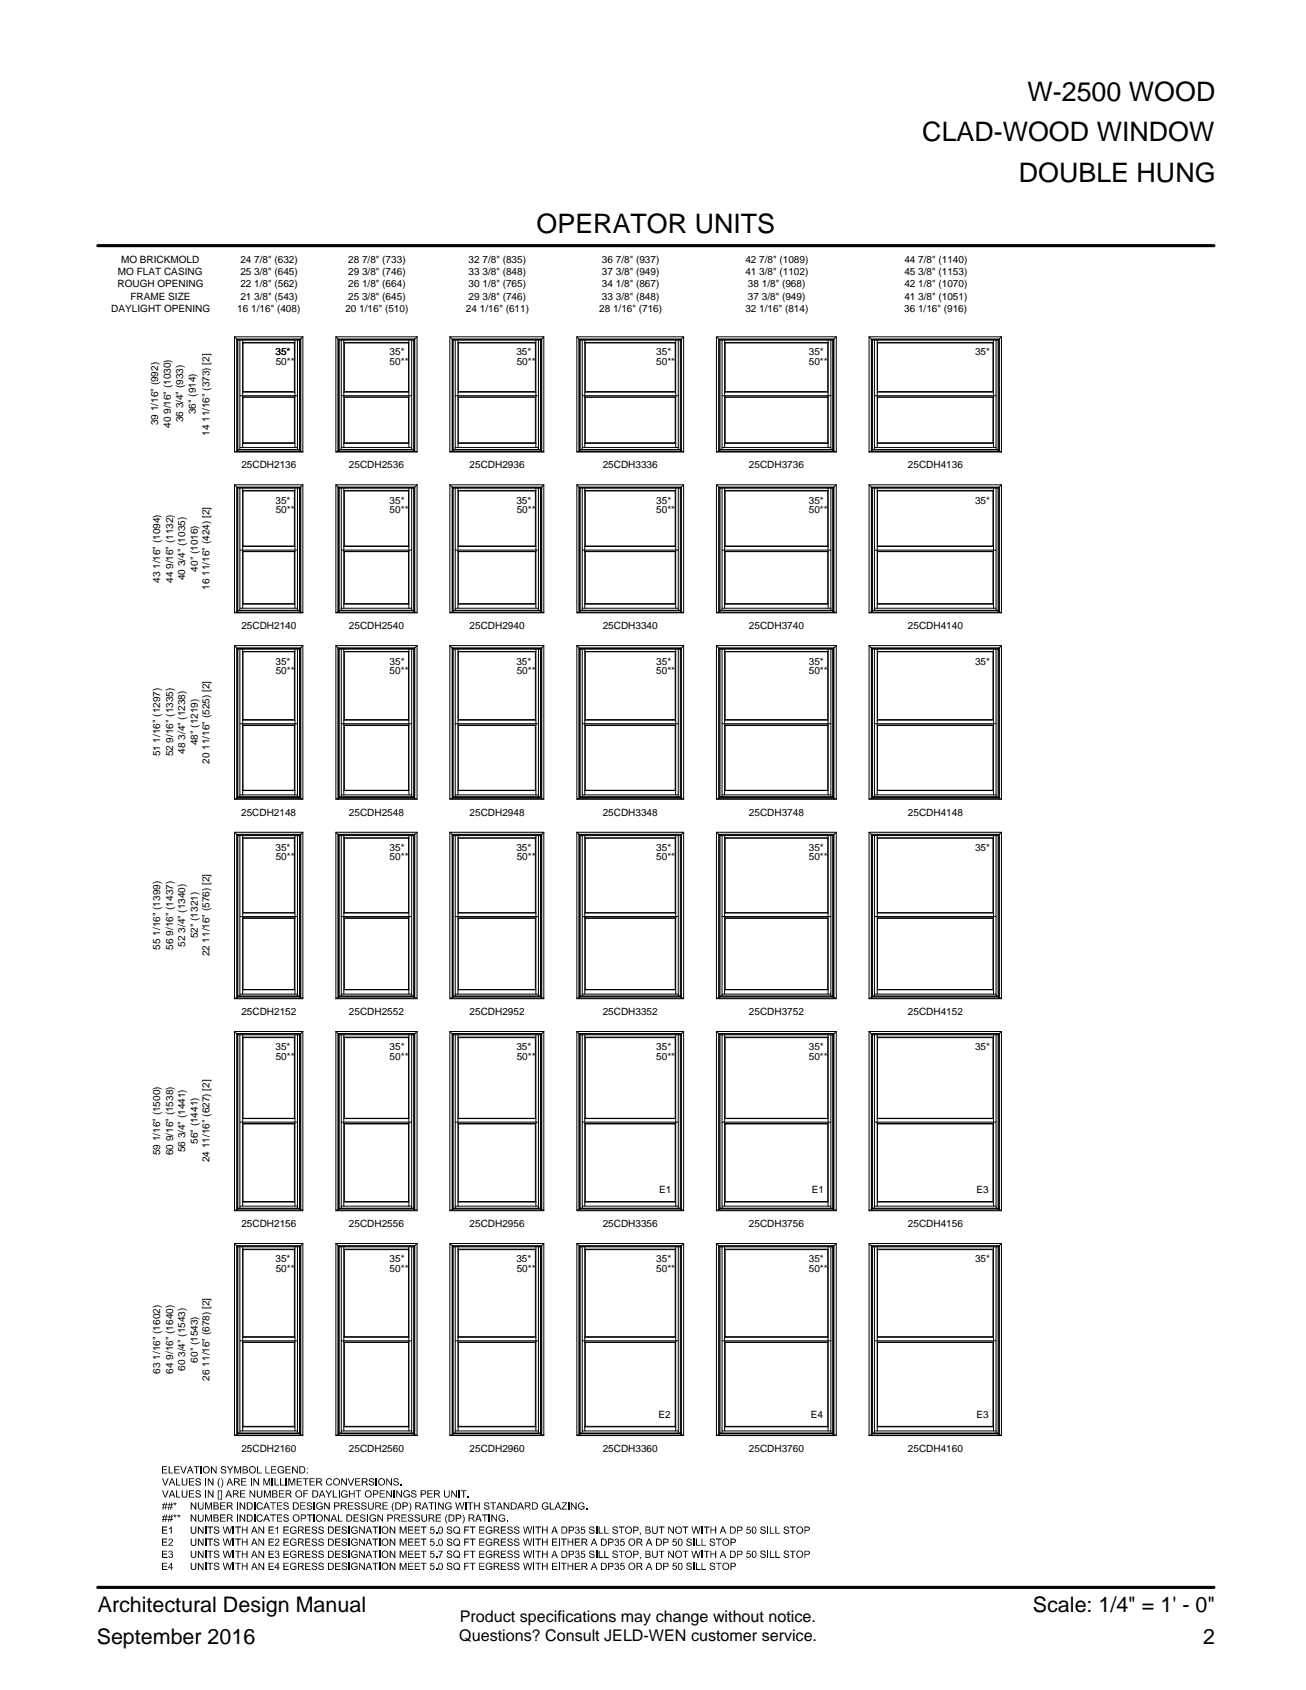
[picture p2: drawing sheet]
<svg xmlns="http://www.w3.org/2000/svg" width="216mm" height="279mm" viewBox="0 0 216 279" stroke-linecap="round" stroke-linejoin="round" font-family="sans-serif">
<defs><g id="words">
<g font-size="4.4">
<text x="169.9" y="16.7">W-2500 WOOD</text>
<text x="152.5" y="23.3">CLAD-WOOD WINDOW</text>
<text x="168.4" y="30.1">DOUBLE HUNG</text>
<text x="88.7" y="38.5">OPERATOR UNITS</text>
</g>
<g font-size="3.5">
<text x="16.2" y="266.5">Architectural Design Manual</text>
<text x="170.8" y="266.5">Scale: 1/4&quot; = 1' - 0&quot;</text>
<text x="16" y="271.8">September 2016</text>
<text x="198.9" y="271.8">2</text>
</g>
<g font-size="2.7">
<text x="76" y="268.2">Product specifications may change without notice.</text>
<text x="75.9" y="271.4">Questions? Consult JELD-WEN customer service.</text>
</g>
<g font-size="1.7">
<text x="19.4" y="47.5">ROUGH OPENING</text>
<text x="19.5" y="45.4">MO FLAT CASING</text>
<text x="20" y="43.4">MO BRICKMOLD</text>
<text x="39.7" y="47.5">22 1/8&quot; (562)</text>
<text x="39.7" y="45.4">25 3/8&quot; (645)</text>
<text x="39.7" y="43.4">24 7/8&quot; (632)</text>
<text x="57.6" y="47.5">26 1/8&quot; (664)</text>
<text x="57.6" y="45.4">29 3/8&quot; (746)</text>
<text x="57.6" y="43.4">28 7/8&quot; (733)</text>
<text x="77.5" y="47.5">30 1/8&quot; (765)</text>
<text x="77.5" y="45.4">33 3/8&quot; (848)</text>
<text x="77.5" y="43.4">32 7/8&quot; (835)</text>
<text x="99.5" y="47.5">34 1/8&quot; (867)</text>
<text x="99.5" y="45.4">37 3/8&quot; (949)</text>
<text x="99.5" y="43.4">36 7/8&quot; (937)</text>
<text x="123.2" y="45.4">41 3/8&quot; (1102)</text>
<text x="123.2" y="43.4">42 7/8&quot; (1089)</text>
<text x="123.6" y="47.5">38 1/8&quot; (968)</text>
<text x="149.5" y="47.5">42 1/8&quot; (1070)</text>
<text x="149.5" y="45.4">45 3/8&quot; (1153)</text>
<text x="149.5" y="43.4">44 7/8&quot; (1140)</text>
<text x="18.4" y="51.6">DAYLIGHT OPENING</text>
<text x="21.6" y="49.5">FRAME SIZE</text>
<text x="39.2" y="51.6">16 1/16&quot; (408)</text>
<text x="39.7" y="49.5">21 3/8&quot; (543)</text>
<text x="57.1" y="51.6">20 1/16&quot; (510)</text>
<text x="57.6" y="49.5">25 3/8&quot; (645)</text>
<text x="77" y="51.6">24 1/16&quot; (611)</text>
<text x="77.5" y="49.5">29 3/8&quot; (746)</text>
<text x="99" y="51.6">28 1/16&quot; (716)</text>
<text x="99.5" y="49.5">33 3/8&quot; (848)</text>
<text x="123.2" y="51.6">32 1/16&quot; (814)</text>
<text x="123.6" y="49.5">37 3/8&quot; (949)</text>
<text x="149.5" y="51.6">36 1/16&quot; (916)</text>
<text x="149.5" y="49.5">41 3/8&quot; (1051)</text>
<text x="45.5" y="58.8">35*</text>
<text x="64.4" y="58.8">35*</text>
<text x="85.4" y="58.8">35*</text>
<text x="108.5" y="58.8">35*</text>
<text x="133.7" y="58.8">35*</text>
<text x="161.2" y="58.8">35*</text>
<text x="45.6" y="60.4">50**</text>
<text x="64.4" y="60.4">50**</text>
<text x="85.4" y="60.4">50**</text>
<text x="108.5" y="60.4">50**</text>
<text x="133.7" y="60.4">50**</text>
<text x="26.1" y="70.3" transform="rotate(-90 26.1 70.3)">39 1/16&quot; (992)</text>
<text x="28.3" y="70.8" transform="rotate(-90 28.3 70.8)">40 9/16&quot; (1030)</text>
<text x="30.3" y="69.8" transform="rotate(-90 30.3 69.8)">36 3/4&quot; (933)</text>
<text x="32.4" y="68.5" transform="rotate(-90 32.4 68.5)">36&quot; (914)</text>
<text x="34.6" y="72.1" transform="rotate(-90 34.6 72.1)">14 11/16&quot; (373) [2]</text>
<text x="39.9" y="77.4">25CDH2136</text>
<text x="57.7" y="77.4">25CDH2536</text>
<text x="77.6" y="77.4">25CDH2936</text>
<text x="99.6" y="77.4">25CDH3336</text>
<text x="123.8" y="77.4">25CDH3736</text>
<text x="150.1" y="77.4">25CDH4136</text>
<text x="45.5" y="83.3">35*</text>
<text x="64.4" y="83.3">35*</text>
<text x="85.4" y="83.3">35*</text>
<text x="108.5" y="83.3">35*</text>
<text x="133.7" y="83.3">35*</text>
<text x="161.2" y="83.3">35*</text>
<text x="45.6" y="84.9">50**</text>
<text x="64.4" y="84.9">50**</text>
<text x="85.4" y="84.9">50**</text>
<text x="108.5" y="84.9">50**</text>
<text x="133.7" y="84.9">50**</text>
<text x="30.6" y="95.9" transform="rotate(-90 30.6 95.9)">40 3/4&quot; (1035)</text>
<text x="32.7" y="94.5" transform="rotate(-90 32.7 94.5)">40&quot; (1016)</text>
<text x="26.5" y="96.4" transform="rotate(-90 26.5 96.4)">43 1/16&quot; (1094)</text>
<text x="28.6" y="96.4" transform="rotate(-90 28.6 96.4)">44 9/16&quot; (1132)</text>
<text x="34.6" y="97.5" transform="rotate(-90 34.6 97.5)">16 11/16&quot; (424) [2]</text>
<text x="39.9" y="104.1">25CDH2140</text>
<text x="57.7" y="104.1">25CDH2540</text>
<text x="77.6" y="104.1">25CDH2940</text>
<text x="99.6" y="104.1">25CDH3340</text>
<text x="123.8" y="104.1">25CDH3740</text>
<text x="150.1" y="104.1">25CDH4140</text>
<text x="45.5" y="109.9">35*</text>
<text x="45.6" y="111.4">50**</text>
<text x="64.4" y="109.9">35*</text>
<text x="64.4" y="111.4">50**</text>
<text x="85.4" y="109.9">35*</text>
<text x="85.4" y="111.4">50**</text>
<text x="108.5" y="109.9">35*</text>
<text x="108.5" y="111.4">50**</text>
<text x="133.7" y="109.9">35*</text>
<text x="133.7" y="111.4">50**</text>
<text x="161.2" y="109.9">35*</text>
<text x="26.5" y="125.1" transform="rotate(-90 26.5 125.1)">51 1/16&quot; (1297)</text>
<text x="28.6" y="125.1" transform="rotate(-90 28.6 125.1)">52 9/16&quot; (1335)</text>
<text x="30.6" y="124.6" transform="rotate(-90 30.6 124.6)">48 3/4&quot; (1238)</text>
<text x="32.7" y="123.2" transform="rotate(-90 32.7 123.2)">48&quot; (1219)</text>
<text x="34.6" y="126.3" transform="rotate(-90 34.6 126.3)">20 11/16&quot; (525) [2]</text>
<text x="39.9" y="134.9">25CDH2148</text>
<text x="57.7" y="134.9">25CDH2548</text>
<text x="77.6" y="134.9">25CDH2948</text>
<text x="99.6" y="134.9">25CDH3348</text>
<text x="123.8" y="134.9">25CDH3748</text>
<text x="150.1" y="134.9">25CDH4148</text>
<text x="45.5" y="140.7">35*</text>
<text x="45.6" y="142.3">50**</text>
<text x="64.4" y="140.7">35*</text>
<text x="64.4" y="142.3">50**</text>
<text x="85.4" y="140.7">35*</text>
<text x="85.4" y="142.3">50**</text>
<text x="108.5" y="140.7">35*</text>
<text x="108.5" y="142.3">50**</text>
<text x="133.7" y="140.7">35*</text>
<text x="133.7" y="142.3">50**</text>
<text x="161.2" y="140.7">35*</text>
<text x="32.7" y="155.1" transform="rotate(-90 32.7 155.1)">52&quot; (1321)</text>
<text x="26.5" y="157" transform="rotate(-90 26.5 157)">55 1/16&quot; (1399)</text>
<text x="28.6" y="157" transform="rotate(-90 28.6 157)">56 9/16&quot; (1437)</text>
<text x="30.6" y="156.5" transform="rotate(-90 30.6 156.5)">52 3/4&quot; (1340)</text>
<text x="34.6" y="158.1" transform="rotate(-90 34.6 158.1)">22 11/16&quot; (576) [2]</text>
<text x="39.9" y="167.8">25CDH2152</text>
<text x="57.7" y="167.8">25CDH2552</text>
<text x="77.6" y="167.8">25CDH2952</text>
<text x="99.6" y="167.8">25CDH3352</text>
<text x="123.8" y="167.8">25CDH3752</text>
<text x="150.1" y="167.8">25CDH4152</text>
<text x="45.5" y="173.6">35*</text>
<text x="64.4" y="173.6">35*</text>
<text x="85.4" y="173.6">35*</text>
<text x="108.5" y="173.6">35*</text>
<text x="133.7" y="173.6">35*</text>
<text x="161.2" y="173.6">35*</text>
<text x="45.6" y="175.2">50**</text>
<text x="64.4" y="175.2">50**</text>
<text x="85.4" y="175.2">50**</text>
<text x="108.5" y="175.2">50**</text>
<text x="133.7" y="175.2">50**</text>
<text x="26.5" y="191" transform="rotate(-90 26.5 191)">59 1/16&quot; (1500)</text>
<text x="28.6" y="191" transform="rotate(-90 28.6 191)">60 9/16&quot; (1538)</text>
<text x="30.6" y="190.5" transform="rotate(-90 30.6 190.5)">56 3/4&quot; (1441)</text>
<text x="32.7" y="189.1" transform="rotate(-90 32.7 189.1)">56&quot; (1441)</text>
<text x="34.6" y="192.1" transform="rotate(-90 34.6 192.1)">24 11/16&quot; (627) [2]</text>
<text x="109" y="197.2">E1</text>
<text x="134.2" y="197.2">E1</text>
<text x="161.4" y="197.2">E3</text>
<text x="39.9" y="202.9">25CDH2156</text>
<text x="57.7" y="202.9">25CDH2556</text>
<text x="77.6" y="202.9">25CDH2956</text>
<text x="99.6" y="202.9">25CDH3356</text>
<text x="123.8" y="202.9">25CDH3756</text>
<text x="150.1" y="202.9">25CDH4156</text>
<text x="45.5" y="208.7">35*</text>
<text x="64.4" y="208.7">35*</text>
<text x="85.4" y="208.7">35*</text>
<text x="108.5" y="208.7">35*</text>
<text x="133.7" y="208.7">35*</text>
<text x="161.2" y="208.7">35*</text>
<text x="45.6" y="210.3">50**</text>
<text x="64.4" y="210.3">50**</text>
<text x="85.4" y="210.3">50**</text>
<text x="108.5" y="210.3">50**</text>
<text x="133.7" y="210.3">50**</text>
<text x="26.5" y="227.1" transform="rotate(-90 26.5 227.1)">63 1/16&quot; (1602)</text>
<text x="28.6" y="227.1" transform="rotate(-90 28.6 227.1)">64 9/16&quot; (1640)</text>
<text x="30.6" y="226.6" transform="rotate(-90 30.6 226.6)">60 3/4&quot; (1543)</text>
<text x="32.7" y="225.3" transform="rotate(-90 32.7 225.3)">60&quot; (1543)</text>
<text x="34.6" y="228.2" transform="rotate(-90 34.6 228.2)">26 11/16&quot; (678) [2]</text>
<text x="108.9" y="234.5">E2</text>
<text x="134.1" y="234.5">E4</text>
<text x="161.4" y="234.4">E3</text>
<text x="39.9" y="240">25CDH2160</text>
<text x="57.7" y="240">25CDH2560</text>
<text x="77.6" y="240">25CDH2960</text>
<text x="99.6" y="240">25CDH3360</text>
<text x="123.8" y="240">25CDH3760</text>
<text x="150.1" y="240">25CDH4160</text>
</g>
</g></defs>
<g fill="none" stroke="#000" stroke-width=".17">
<path d="M38.8 55.7v19h11.3v-19M38.8 55.7h11.3M38.8 55.7l.5 .5M39.3 56.2v18.3h-.1M39.3 56.2h10.2M39.7 56.2v18.1M40.1 56.2v17.8M40.2 56.7v8M40.2 56.7l-.1-.1h8.7l-.1 .1M40.2 56.7h8.5M48.7 56.7v8M48.8 56.2v17.8"/>
<path d="M49.2 56.2v18.1M49.5 56.2v18.3h.1M50.1 55.7l-.6 .5M55.5 55.7h13.4M55.5 55.7v19h13.4v-19M55.5 55.7l.6 .5M56.1 56.2h12.3M56.1 56.2v18.3h-.1M56.4 56.2v18.1M56.8 56.2v17.8M56.9 56.7l-.1-.1h10.8l-.1 .1M56.9 56.7h10.6"/>
<path d="M56.9 56.7v8M67.5 56.7v8M67.6 56.2v17.8M68.1 56.2v18.1M68.4 56.2v18.3h.1M68.9 55.7l-.5 .5M74.4 55.7h15.5M74.4 55.7v19h15.5v-19M74.4 55.7l.5 .5M74.9 56.2h14.5M74.9 56.2v18.3h-.1M75.3 56.2v18.1"/>
<path d="M75.7 56.2v17.8M75.8 56.7l-.1-.1h12.9l-.1 .1M75.8 56.7h12.7M75.8 56.7v8M88.5 56.7v8M88.6 56.2v17.8M89 56.2v18.1M89.4 56.2v18.3h.1M89.9 55.7l-.5 .5M95.4 55.7h17.6M95.4 55.7v19h17.6v-19M95.4 55.7l.5 .5"/>
<path d="M95.9 56.2h16.6M95.9 56.2v18.3h-.1M96.3 56.2v18.1M96.7 56.2v17.8M96.8 56.7l-.1-.1h15l-.1 .1M96.8 56.7h14.8M96.8 56.7v8M111.6 56.7v8M111.7 56.2v17.8M112.1 56.2v18.1M112.5 56.2v18.3h.1M113 55.7l-.5 .5"/>
<path d="M118.4 55.7h19.8M118.4 55.7v19h19.8v-19M118.4 55.7l.6 .5M119 56.2h18.7M119 56.2v18.3h-.1M119.4 56.2v18.1M119.8 56.2v17.8M119.9 56.7l-.1-.1h17.1l-.1 .1M119.9 56.7h16.9M119.9 56.7v8M136.8 56.7v8M136.9 56.2v17.8"/>
<path d="M137.4 56.2v18.1M137.7 56.2v18.3h.1M138.2 55.7l-.5 .5M143.7 55.7h21.9M143.7 55.7v19h21.9v-19M143.7 55.7l.5 .5M144.2 56.2h20.8M144.2 56.2v18.3h-.1M144.6 56.2v18.1M145 56.2v17.8M145.1 56.7l-.1-.1h19.2v.1M145.1 56.7h19.1"/>
<path d="M145.1 56.7v8M164.2 56.7v8M164.2 56.2v17.8M164.7 56.2v18.1M165 56.2v18.3h.1M165.6 55.7l-.6 .5M38.8 74.6h11.3M39.1 74.6v-18.5h10.6v18.5M39.1 74.5h.1v-18.4h10.4v18.4h.1M39.3 74.3h10.2M39.3 74.4h10.2M39.7 65.4h9.5"/>
<path d="M39.7 74h9.5M40.2 65.7v7.5M40.2 64.7l-.1 .1h8.7l-.1-.1M40.2 64.7h8.5M40.2 65.7l8.6-.1-.1 .1M40.2 65.7h8.5M40.2 73.2l-.1 .1h8.7l-.1-.1M40.2 73.2h8.5M48.7 65.7v7.5M55.5 74.6h13.4M55.9 74.6v-18.5h12.7v18.5M55.9 74.5h.1v-18.4h12.5v18.4h.1"/>
<path d="M56.1 74.3h12.3M56.1 74.4h12.3M56.4 65.4h11.7M56.4 74h11.7M56.9 64.7l-.1 .1h10.8l-.1-.1M56.9 64.7h10.6M56.9 65.7l-.1-.1 10.7 .1M56.9 65.7h10.6M56.9 73.2l-.1 .1h10.8l-.1-.1M56.9 73.2h10.6M56.9 65.7v7.5M67.5 65.7v7.5"/>
<path d="M74.4 74.6h15.5M74.7 74.6v-18.5h14.9v18.5M74.7 74.5h.1v-18.4h14.7v18.4h.1M74.9 74.3h14.5M74.9 74.4h14.5M75.3 65.4h13.7M75.3 74h13.7M75.8 64.7l-.1 .1h12.9l-.1-.1M75.8 64.7h12.7M75.8 65.7l12.8-.1-.1 .1M75.8 65.7h12.7M75.8 73.2l-.1 .1h12.9l-.1-.1"/>
<path d="M75.8 73.2h12.7M75.8 65.7v7.5M88.5 65.7v7.5M95.4 74.6h17.6M95.7 74.6v-18.5h16.9v18.5M95.7 74.5h.1v-18.4h16.8v18.4M95.9 74.3h16.6M95.9 74.4h16.6M96.3 65.4h15.8M96.3 74h15.8M96.8 64.7l-.1 .1h15l-.1-.1M96.8 64.7h14.8"/>
<path d="M96.8 65.7l-.1-.1h15l-.1 .1M96.8 65.7h14.8M96.8 73.2l-.1 .1h15l-.1-.1M96.8 73.2h14.8M96.8 65.7v7.5M111.6 65.7v7.5M118.4 74.6h19.8M118.8 74.6v-18.5h19.1v18.5M118.8 74.5h.1v-18.4h18.9v18.4h.1M119 74.3h18.7M119 74.4h18.7M119.4 65.4h18"/>
<path d="M119.4 74h18M119.9 64.7l-.1 .1h17.1l-.1-.1M119.9 64.7h16.9M119.9 65.7l-.1-.1 17 .1M119.9 65.7h16.9M119.9 73.2l-.1 .1h17.1l-.1-.1M119.9 73.2h16.9M119.9 65.7v7.5M136.8 65.7v7.5M143.7 74.6h21.9M144 74.6v-18.5h21.2v18.5M144 74.5h.1v-18.4h21v18.4h.1"/>
<path d="M144.2 74.3h20.8M144.2 74.4h20.8M144.6 65.4h20.1M144.6 74h20.1M145.1 64.7l-.1 .1h19.2v-.1M145.1 64.7h19.1M145.1 65.7l19.1-.1v.1M145.1 65.7h19.1M145.1 73.2l-.1 .1h19.2v-.1M145.1 73.2h19.1M145.1 65.7v7.5M164.2 65.7v7.5"/>
<path d="M38.8 80.2v21.1h11.3v-21.1M38.8 80.2h11.3M38.8 80.2l.5 .5M39.3 80.7v20.4h-.1M39.3 80.7h10.2M39.7 80.7v20.2M39.7 90.9h9.5M40.1 80.7v19.9M40.2 81.2v9.1M40.2 91.2v8.6M40.2 81.2l-.1-.1h8.7l-.1 .1M40.2 81.2h8.5"/>
<path d="M40.2 99.8l-.1 .1h8.7l-.1-.1M40.2 99.8h8.5M40.2 90.3l-.1 .1h8.7l-.1-.1M40.2 90.3h8.5M40.2 91.2h8.6h-.1M40.2 91.2h8.5M48.7 81.2v9.1M48.7 91.2v8.6M48.8 80.7v19.9M49.2 80.7v20.2M49.5 80.7v20.4h.1M50.1 80.2l-.6 .5"/>
<path d="M55.5 80.2v21.1h13.4v-21.1M55.5 80.2h13.4M55.5 80.2l.6 .5M56.1 80.7v20.4h-.1M56.1 80.7h12.3M56.4 80.7v20.2M56.4 90.9h11.7M56.8 80.7v19.9M56.9 81.2v9.1M56.9 91.2v8.6M56.9 81.2l-.1-.1h10.8l-.1 .1M56.9 81.2h10.6"/>
<path d="M56.9 99.8l-.1 .1h10.8l-.1-.1M56.9 99.8h10.6M56.9 90.3l-.1 .1h10.8l-.1-.1M56.9 90.3h10.6M56.9 91.2h-.1h10.7M56.9 91.2h10.6M67.5 81.2v9.1M67.5 91.2v8.6M67.6 80.7v19.9M68.1 80.7v20.2M68.4 80.7v20.4h.1M68.9 80.2l-.5 .5"/>
<path d="M74.4 80.2v21.1h15.5v-21.1M74.4 80.2h15.5M74.4 80.2l.5 .5M74.9 80.7v20.4h-.1M74.9 80.7h14.5M75.3 80.7v20.2M75.3 90.9h13.7M75.7 80.7v19.9M75.8 81.2v9.1M75.8 91.2v8.6M75.8 81.2l-.1-.1h12.9l-.1 .1M75.8 81.2h12.7"/>
<path d="M75.8 99.8l-.1 .1h12.9l-.1-.1M75.8 99.8h12.7M75.8 90.3l-.1 .1h12.9l-.1-.1M75.8 90.3h12.7M75.8 91.2h12.8h-.1M75.8 91.2h12.7M88.5 81.2v9.1M88.5 91.2v8.6M88.6 80.7v19.9M89 80.7v20.2M89.4 80.7v20.4h.1M89.9 80.2l-.5 .5"/>
<path d="M95.4 80.2v21.1h17.6v-21.1M95.4 80.2h17.6M95.4 80.2l.5 .5M95.9 80.7v20.4h-.1M95.9 80.7h16.6M96.3 80.7v20.2M96.3 90.9h15.8M96.7 80.7v19.9M96.8 81.2v9.1M96.8 91.2v8.6M96.8 81.2l-.1-.1h15l-.1 .1M96.8 81.2h14.8"/>
<path d="M96.8 99.8l-.1 .1h15l-.1-.1M96.8 99.8h14.8M96.8 90.3l-.1 .1h15l-.1-.1M96.8 90.3h14.8M96.8 91.2h-.1h15h-.1M96.8 91.2h14.8M111.6 81.2v9.1M111.6 91.2v8.6M111.7 80.7v19.9M112.1 80.7v20.2M112.5 80.7v20.4h.1M113 80.2l-.5 .5"/>
<path d="M118.4 80.2v21.1h19.8v-21.1M118.4 80.2h19.8M118.4 80.2l.6 .5M119 80.7v20.4h-.1M119 80.7h18.7M119.4 80.7v20.2M119.4 90.9h18M119.8 80.7v19.9M119.9 81.2v9.1M119.9 91.2v8.6M119.9 81.2l-.1-.1h17.1l-.1 .1M119.9 81.2h16.9"/>
<path d="M119.9 99.8l-.1 .1h17.1l-.1-.1M119.9 99.8h16.9M119.9 90.3l-.1 .1h17.1l-.1-.1M119.9 90.3h16.9M119.9 91.2h-.1h17M119.9 91.2h16.9M136.8 81.2v9.1M136.8 91.2v8.6M136.9 80.7v19.9M137.4 80.7v20.2M137.7 80.7v20.4h.1M138.2 80.2l-.5 .5"/>
<path d="M143.7 80.2v21.1h21.9v-21.1M143.7 80.2h21.9M143.7 80.2l.5 .5M144.2 80.7v20.4h-.1M144.2 80.7h20.8M144.6 80.7v20.2M144.6 90.9h20.1M145 80.7v19.9M145.1 81.2l-.1-.1h19.2v.1M145.1 81.2v9.1M145.1 91.2v8.6M145.1 81.2h19.1"/>
<path d="M145.1 99.8l-.1 .1h19.2v-.1M145.1 99.8h19.1M145.1 90.3l-.1 .1h19.2v-.1M145.1 90.3h19.1M145.1 91.2h19.1M164.2 81.2v9.1M164.2 91.2v8.6M164.2 80.7v19.9M164.7 80.7v20.2M165 80.7v20.4h.1M165.6 80.2l-.6 .5M38.8 106.7v25.4h11.3v-25.4"/>
<path d="M38.8 101.2h11.3M38.8 106.7h11.3M38.8 106.7l.5 .6M39.1 101.2v-20.7h10.6v20.7M39.1 101.1h.1v-20.5h10.4v20.5h.1M39.3 107.3v24.6h-.1M39.3 100.9h10.2M39.3 101h10.2M39.3 107.3h10.2M39.7 107.3v24.4M39.7 100.6h9.5M39.7 119.6h9.5"/>
<path d="M40.1 107.3v24.1M40.2 107.8v11.2M40.2 119.9v10.8M40.2 107.8l8.6-.1-.1 .1M40.2 107.8h8.5M40.2 119l-.1 .1h8.7l-.1-.1M40.2 119h8.5M40.2 119.9h-.1h8.7h-.1M40.2 119.9h8.5M48.7 107.8v11.2M48.7 119.9v10.8M48.8 107.3v24.1"/>
<path d="M49.2 107.3v24.4M49.5 107.3v24.6h.1M50.1 106.7l-.6 .6M55.5 106.7v25.4h13.4v-25.4M55.5 101.2h13.4M55.5 106.7h13.4M55.5 106.7l.6 .6M55.9 101.2v-20.7h12.7v20.7M55.9 101.1h.1v-20.5h12.5v20.5h.1M56.1 107.3v24.6h-.1M56.1 100.9h12.3M56.1 101h12.3"/>
<path d="M56.1 107.3h12.3M56.4 107.3v24.4M56.4 100.6h11.7M56.4 119.6h11.7M56.8 107.3v24.1M56.9 107.8v11.2M56.9 119.9v10.8M56.9 107.8l-.1-.1 10.7 .1M56.9 107.8h10.6M56.9 119l-.1 .1h10.8l-.1-.1M56.9 119h10.6M56.9 119.9h-.1h10.8h-.1"/>
<path d="M56.9 119.9h10.6M67.5 107.8v11.2M67.5 119.9v10.8M67.6 107.3v24.1M68.1 107.3v24.4M68.4 107.3v24.6h.1M68.9 106.7l-.5 .6M74.4 106.7v25.4h15.5v-25.4M74.4 101.2h15.5M74.4 106.7h15.5M74.4 106.7l.5 .6M74.7 101.2v-20.7h14.9v20.7"/>
<path d="M74.7 101.1h.1v-20.5h14.7v20.5h.1M74.9 107.3v24.6h-.1M74.9 100.9h14.5M74.9 101h14.5M74.9 107.3h14.5M75.3 107.3v24.4M75.3 100.6h13.7M75.3 119.6h13.7M75.7 107.3v24.1M75.8 107.8v11.2M75.8 119.9v10.8M75.8 107.8l12.8-.1-.1 .1"/>
<path d="M75.8 107.8h12.7M75.8 119l-.1 .1h12.9l-.1-.1M75.8 119h12.7M75.8 119.9h-.1h12.9h-.1M75.8 119.9h12.7M88.5 107.8v11.2M88.5 119.9v10.8M88.6 107.3v24.1M89 107.3v24.4M89.4 107.3v24.6h.1M89.9 106.7l-.5 .6M95.4 106.7v25.4h17.6v-25.4"/>
<path d="M95.4 101.2h17.6M95.4 106.7h17.6M95.4 106.7l.5 .6M95.7 101.2v-20.7h16.9v20.7M95.7 101.1h.1v-20.5h16.8v20.5M95.9 107.3v24.6h-.1M95.9 100.9h16.6M95.9 101h16.6M95.9 107.3h16.6M96.3 107.3v24.4M96.3 100.6h15.8M96.3 119.6h15.8"/>
<path d="M96.7 107.3v24.1M96.8 107.8v11.2M96.8 119.9v10.8M96.8 107.8l-.1-.1h15l-.1 .1M96.8 107.8h14.8M96.8 119l-.1 .1h15l-.1-.1M96.8 119h14.8M96.8 119.9h-.1h15h-.1M96.8 119.9h14.8M111.6 107.8v11.2M111.6 119.9v10.8M111.7 107.3v24.1"/>
<path d="M112.1 107.3v24.4M112.5 107.3v24.6h.1M113 106.7l-.5 .6M118.4 106.7v25.4h19.8v-25.4M118.4 101.2h19.8M118.4 106.7h19.8M118.4 106.7l.6 .6M118.8 101.2v-20.7h19.1v20.7M118.8 101.1h.1v-20.5h18.9v20.5h.1M119 107.3v24.6h-.1M119 100.9h18.7M119 101h18.7"/>
<path d="M119 107.3h18.7M119.4 107.3v24.4M119.4 100.6h18M119.4 119.6h18M119.8 107.3v24.1M119.9 107.8v11.2M119.9 119.9v10.8M119.9 107.8l-.1-.1 17 .1M119.9 107.8h16.9M119.9 119l-.1 .1h17.1l-.1-.1M119.9 119h16.9M119.9 119.9h-.1h17.1h-.1"/>
<path d="M119.9 119.9h16.9M136.8 107.8v11.2M136.8 119.9v10.8M136.9 107.3v24.1M137.4 107.3v24.4M137.7 107.3v24.6h.1M138.2 106.7l-.5 .6M143.7 106.7v25.4h21.9v-25.4M143.7 101.2h21.9M143.7 106.7h21.9M143.7 106.7l.5 .6M144 101.2v-20.7h21.2v20.7"/>
<path d="M144 101.1h.1v-20.5h21v20.5h.1M144.2 107.3v24.6h-.1M144.2 100.9h20.8M144.2 101h20.8M144.2 107.3h20.8M144.6 107.3v24.4M144.6 100.6h20.1M144.6 119.6h20.1M145 107.3v24.1M145.1 107.8v11.2M145.1 119.9v10.8M145.1 107.8l19.1-.1v.1"/>
<path d="M145.1 107.8h19.1M145.1 119l-.1 .1h19.2v-.1M145.1 119h19.1M145.1 119.9h-.1h19.2M145.1 119.9h19.1M164.2 107.8v11.2M164.2 119.9v10.8M164.2 107.3v24.1M164.7 107.3v24.4M165 107.3v24.6h.1M165.6 106.7l-.6 .6M38.8 137.6v27.5h11.3v-27.5"/>
<path d="M38.8 132.1h11.3M38.8 137.6h11.3M38.8 137.6l.5 .5M39.1 132.1v-25h10.6v25M39.1 132h.1v-24.8h10.4v24.8h.1M39.3 138.1v26.7h-.1M39.3 131.7h10.2M39.3 131.8h10.2M39.3 138.1h10.2M39.7 138.1v26.5M39.7 131.4h9.5M40.1 138.1v26.3"/>
<path d="M40.2 138.6v12.3M40.2 130.7h8.6h-.1M40.2 130.7h8.5M40.2 138.6l8.6-.1-.1 .1M40.2 138.6h8.5M48.7 138.6v12.3M48.8 138.1v26.3M49.2 138.1v26.5M49.5 138.1v26.7h.1M50.1 137.6l-.6 .5M55.5 137.6v27.5h13.4v-27.5M55.5 132.1h13.4"/>
<path d="M55.5 137.6h13.4M55.5 137.6l.6 .5M55.9 132.1v-25h12.7v25M55.9 132h.1v-24.8h12.5v24.8h.1M56.1 138.1v26.7h-.1M56.1 131.7h12.3M56.1 131.8h12.3M56.1 138.1h12.3M56.4 138.1v26.5M56.4 131.4h11.7M56.8 138.1v26.3M56.9 138.6v12.3"/>
<path d="M56.9 130.7h-.1h10.7M56.9 130.7h10.6M56.9 138.6l-.1-.1 10.7 .1M56.9 138.6h10.6M67.5 138.6v12.3M67.6 138.1v26.3M68.1 138.1v26.5M68.4 138.1v26.7h.1M68.9 137.6l-.5 .5M74.4 137.6v27.5h15.5v-27.5M74.4 132.1h15.5M74.4 137.6h15.5"/>
<path d="M74.4 137.6l.5 .5M74.7 132.1v-25h14.9v25M74.7 132h.1v-24.8h14.7v24.8h.1M74.9 138.1v26.7h-.1M74.9 131.7h14.5M74.9 131.8h14.5M74.9 138.1h14.5M75.3 138.1v26.5M75.3 131.4h13.7M75.7 138.1v26.3M75.8 138.6v12.3M75.8 130.7h12.8h-.1"/>
<path d="M75.8 130.7h12.7M75.8 138.6l12.8-.1-.1 .1M75.8 138.6h12.7M88.5 138.6v12.3M88.6 138.1v26.3M89 138.1v26.5M89.4 138.1v26.7h.1M89.9 137.6l-.5 .5M95.4 137.6v27.5h17.6v-27.5M95.4 132.1h17.6M95.4 137.6h17.6M95.4 137.6l.5 .5"/>
<path d="M95.7 132.1v-25h16.9v25M95.7 132h.1v-24.8h16.8v24.8M95.9 138.1v26.7h-.1M95.9 131.7h16.6M95.9 131.8h16.6M95.9 138.1h16.6M96.3 138.1v26.5M96.3 131.4h15.8M96.7 138.1v26.3M96.8 138.6v12.3M96.8 130.7h-.1h15h-.1M96.8 130.7h14.8"/>
<path d="M96.8 138.6l-.1-.1h15l-.1 .1M96.8 138.6h14.8M111.6 138.6v12.3M111.7 138.1v26.3M112.1 138.1v26.5M112.5 138.1v26.7h.1M113 137.6l-.5 .5M118.4 137.6v27.5h19.8v-27.5M118.4 132.1h19.8M118.4 137.6h19.8M118.4 137.6l.6 .5M118.8 132.1v-25h19.1v25"/>
<path d="M118.8 132h.1v-24.8h18.9v24.8h.1M119 138.1v26.7h-.1M119 131.7h18.7M119 131.8h18.7M119 138.1h18.7M119.4 138.1v26.5M119.4 131.4h18M119.8 138.1v26.3M119.9 138.6v12.3M119.9 130.7h-.1h17M119.9 130.7h16.9M119.9 138.6l-.1-.1 17 .1"/>
<path d="M119.9 138.6h16.9M136.8 138.6v12.3M136.9 138.1v26.3M137.4 138.1v26.5M137.7 138.1v26.7h.1M138.2 137.6l-.5 .5M143.7 137.6v27.5h21.9v-27.5M143.7 132.1h21.9M143.7 137.6h21.9M143.7 137.6l.5 .5M144 132.1v-25h21.2v25M144 132h.1v-24.8h21v24.8h.1"/>
<path d="M144.2 138.1v26.7h-.1M144.2 131.7h20.8M144.2 131.8h20.8M144.2 138.1h20.8M144.6 138.1v26.5M144.6 131.4h20.1M145 138.1v26.3M145.1 138.6v12.3M145.1 130.7h19.1M145.1 138.6l19.1-.1v.1M145.1 138.6h19.1M164.2 138.6v12.3"/>
<path d="M164.2 138.1v26.3M164.7 138.1v26.5M165 138.1v26.7h.1M165.6 137.6l-.6 .5M39.7 151.5h9.5M40.2 151.8v11.8M40.2 150.9h8.6h-.1M40.2 150.9h8.5M40.2 151.8l-.1-.1h8.7l-.1 .1M40.2 151.8h8.5M48.7 151.8v11.8M56.4 151.5h11.7"/>
<path d="M56.9 151.8v11.8M56.9 150.9h-.1h10.7M56.9 150.9h10.6M56.9 151.8l-.1-.1h10.8l-.1 .1M56.9 151.8h10.6M67.5 151.8v11.8M75.3 151.5h13.7M75.8 151.8v11.8M75.8 150.9h12.8h-.1M75.8 150.9h12.7M75.8 151.8l-.1-.1h12.9l-.1 .1M75.8 151.8h12.7"/>
<path d="M88.5 151.8v11.8M96.3 151.5h15.8M96.8 151.8v11.8M96.8 150.9h-.1h15h-.1M96.8 150.9h14.8M96.8 151.8l-.1-.1h15l-.1 .1M96.8 151.8h14.8M111.6 151.8v11.8M119.4 151.5h18M119.9 151.8v11.8M119.9 150.9h-.1h17M119.9 150.9h16.9"/>
<path d="M119.9 151.8l-.1-.1h17.1l-.1 .1M119.9 151.8h16.9M136.8 151.8v11.8M144.6 151.5h20.1M145.1 151.8v11.8M145.1 150.9h19.1M145.1 151.8l-.1-.1h19.2v.1M145.1 151.8h19.1M164.2 151.8v11.8M38.8 170.5v29.7h11.3v-29.7M38.8 165h11.3M38.8 170.5h11.3"/>
<path d="M38.8 170.5l.5 .6M39.1 165v-27.1h10.6v27.1M39.1 164.9h.1v-26.9h10.4v26.9h.1M39.3 171.1v28.8h-.1M39.3 164.6h10.2M39.3 164.8h10.2M39.3 171.1h10.2M39.7 171.1v28.6M39.7 164.4h9.5M40.1 171.1v28.3M40.2 171.5v13.4M40.2 163.6h8.6h-.1"/>
<path d="M40.2 163.6h8.5M40.2 171.5h-.1h8.7h-.1M40.2 171.5h8.5M48.7 171.5v13.4M48.8 171.1v28.3M49.2 171.1v28.6M49.5 171.1v28.8h.1M50.1 170.5l-.6 .6M55.5 170.5v29.7h13.4v-29.7M55.5 165h13.4M55.5 170.5h13.4M55.5 170.5l.6 .6"/>
<path d="M55.9 165v-27.1h12.7v27.1M55.9 164.9h.1v-26.9h12.5v26.9h.1M56.1 171.1v28.8h-.1M56.1 164.6h12.3M56.1 164.8h12.3M56.1 171.1h12.3M56.4 171.1v28.6M56.4 164.4h11.7M56.8 171.1v28.3M56.9 171.5v13.4M56.9 163.6h-.1h10.7M56.9 163.6h10.6"/>
<path d="M56.9 171.5h-.1h10.8h-.1M56.9 171.5h10.6M67.5 171.5v13.4M67.6 171.1v28.3M68.1 171.1v28.6M68.4 171.1v28.8h.1M68.9 170.5l-.5 .6M74.4 170.5v29.7h15.5v-29.7M74.4 165h15.5M74.4 170.5h15.5M74.4 170.5l.5 .6M74.7 165v-27.1h14.9v27.1"/>
<path d="M74.7 164.9h.1v-26.9h14.7v26.9h.1M74.9 171.1v28.8h-.1M74.9 164.6h14.5M74.9 164.8h14.5M74.9 171.1h14.5M75.3 171.1v28.6M75.3 164.4h13.7M75.7 171.1v28.3M75.8 171.5v13.4M75.8 163.6h12.8h-.1M75.8 163.6h12.7M75.8 171.5h-.1h12.9h-.1"/>
<path d="M75.8 171.5h12.7M88.5 171.5v13.4M88.6 171.1v28.3M89 171.1v28.6M89.4 171.1v28.8h.1M89.9 170.5l-.5 .6M95.4 170.5v29.7h17.6v-29.7M95.4 165h17.6M95.4 170.5h17.6M95.4 170.5l.5 .6M95.7 165v-27.1h16.9v27.1M95.7 164.9h.1v-26.9h16.8v26.9"/>
<path d="M95.9 171.1v28.8h-.1M95.9 164.6h16.6M95.9 164.8h16.6M95.9 171.1h16.6M96.3 171.1v28.6M96.3 164.4h15.8M96.7 171.1v28.3M96.8 171.5v13.4M96.8 163.6h-.1h15h-.1M96.8 163.6h14.8M96.8 171.5h-.1h15h-.1M96.8 171.5h14.8"/>
<path d="M111.6 171.5v13.4M111.7 171.1v28.3M112.1 171.1v28.6M112.5 171.1v28.8h.1M113 170.5l-.5 .6M118.4 170.5v29.7h19.8v-29.7M118.4 165h19.8M118.4 170.5h19.8M118.4 170.5l.6 .6M118.8 165v-27.1h19.1v27.1M118.8 164.9h.1v-26.9h18.9v26.9h.1M119 171.1v28.8h-.1"/>
<path d="M119 164.6h18.7M119 164.8h18.7M119 171.1h18.7M119.4 171.1v28.6M119.4 164.4h18M119.8 171.1v28.3M119.9 171.5v13.4M119.9 163.6h-.1h17M119.9 163.6h16.9M119.9 171.5h-.1h17.1h-.1M119.9 171.5h16.9M136.8 171.5v13.4"/>
<path d="M136.9 171.1v28.3M137.4 171.1v28.6M137.7 171.1v28.8h.1M138.2 170.5l-.5 .6M143.7 170.5v29.7h21.9v-29.7M143.7 165h21.9M143.7 170.5h21.9M143.7 170.5l.5 .6M144 165v-27.1h21.2v27.1M144 164.9h.1v-26.9h21v26.9h.1M144.2 171.1v28.8h-.1M144.2 164.6h20.8"/>
<path d="M144.2 164.8h20.8M144.2 171.1h20.8M144.6 171.1v28.6M144.6 164.4h20.1M145 171.1v28.3M145.1 171.5v13.4M145.1 163.6h19.1M145.1 171.5h-.1h19.2M145.1 171.5h19.1M164.2 171.5v13.4M164.2 171.1v28.3M164.7 171.1v28.6"/>
<path d="M165 171.1v28.8h.1M165.6 170.5l-.6 .6M39.1 200h.1v-29h10.4v29h.1M39.3 199.7h10.2M39.3 199.8h10.2M39.7 199.4h9.5M39.7 185.5h9.5M40.2 185.8v12.8M40.2 198.6l-.1 .1h8.7l-.1-.1M40.2 198.6h8.5M40.2 184.9h8.6h-.1M40.2 184.9h8.5"/>
<path d="M40.2 185.8l-.1-.1h8.7l-.1 .1M40.2 185.8h8.5M48.7 185.8v12.8M55.9 200h.1v-29h12.5v29h.1M56.1 199.7h12.3M56.1 199.8h12.3M56.4 199.4h11.7M56.4 185.5h11.7M56.9 185.8v12.8M56.9 198.6l-.1 .1h10.8l-.1-.1M56.9 198.6h10.6M56.9 184.9h-.1h10.7"/>
<path d="M56.9 184.9h10.6M56.9 185.8l-.1-.1h10.8l-.1 .1M56.9 185.8h10.6M67.5 185.8v12.8M74.7 200h.1v-29h14.7v29h.1M74.9 199.7h14.5M74.9 199.8h14.5M75.3 199.4h13.7M75.3 185.5h13.7M75.8 185.8v12.8M75.8 198.6l-.1 .1h12.9l-.1-.1M75.8 198.6h12.7"/>
<path d="M75.8 184.9h12.8h-.1M75.8 184.9h12.7M75.8 185.8l-.1-.1h12.9l-.1 .1M75.8 185.8h12.7M88.5 185.8v12.8M95.7 200h.1v-29h16.8v29M95.9 199.7h16.6M95.9 199.8h16.6M96.3 199.4h15.8M96.3 185.5h15.8M96.8 185.8v12.8M96.8 198.6l-.1 .1h15l-.1-.1"/>
<path d="M96.8 198.6h14.8M96.8 184.9h-.1h15h-.1M96.8 184.9h14.8M96.8 185.8l-.1-.1h15l-.1 .1M96.8 185.8h14.8M111.6 185.8v12.8M118.8 200h.1v-29h18.9v29h.1M119 199.7h18.7M119 199.8h18.7M119.4 199.4h18M119.4 185.5h18M119.9 185.8v12.8"/>
<path d="M119.9 198.6l-.1 .1h17.1l-.1-.1M119.9 198.6h16.9M119.9 184.9h-.1h17M119.9 184.9h16.9M119.9 185.8l-.1-.1h17.1l-.1 .1M119.9 185.8h16.9M136.8 185.8v12.8M144 200h.1v-29h21v29h.1M144.2 199.7h20.8M144.2 199.8h20.8M144.6 199.4h20.1M144.6 185.5h20.1"/>
<path d="M145.1 185.8v12.8M145.1 198.6l-.1 .1h19.2v-.1M145.1 198.6h19.1M145.1 184.9h19.1M145.1 185.8l-.1-.1h19.2v.1M145.1 185.8h19.1M164.2 185.8v12.8M38.8 205.6v31.7h11.3v-31.7M38.8 200h11.3M38.8 205.6h11.3M38.8 205.6l.5 .5M39.1 200v-29.1h10.6v29.1"/>
<path d="M39.3 206.1v31h-.1M39.3 206.1h10.2M39.7 206.1v30.8M40.1 206.1v30.5M40.2 206.6v14.4M40.2 206.6l-.1-.1h8.7l-.1 .1M40.2 206.6h8.5M48.7 206.6v14.4M48.8 206.1v30.5M49.2 206.1v30.8M49.5 206.1v31h.1M50.1 205.6l-.6 .5"/>
<path d="M55.5 205.6v31.7h13.4v-31.7M55.5 200h13.4M55.5 205.6h13.4M55.5 205.6l.6 .5M55.9 200v-29.1h12.7v29.1M56.1 206.1v31h-.1M56.1 206.1h12.3M56.4 206.1v30.8M56.8 206.1v30.5M56.9 206.6v14.4M56.9 206.6l-.1-.1h10.8l-.1 .1M56.9 206.6h10.6"/>
<path d="M67.5 206.6v14.4M67.6 206.1v30.5M68.1 206.1v30.8M68.4 206.1v31h.1M68.9 205.6l-.5 .5M74.4 205.6v31.7h15.5v-31.7M74.4 200h15.5M74.4 205.6h15.5M74.4 205.6l.5 .5M74.7 200v-29.1h14.9v29.1M74.9 206.1v31h-.1M74.9 206.1h14.5"/>
<path d="M75.3 206.1v30.8M75.7 206.1v30.5M75.8 206.6v14.4M75.8 206.6l-.1-.1h12.9l-.1 .1M75.8 206.6h12.7M88.5 206.6v14.4M88.6 206.1v30.5M89 206.1v30.8M89.4 206.1v31h.1M89.9 205.6l-.5 .5M95.4 205.6v31.7h17.6v-31.7M95.4 200h17.6"/>
<path d="M95.4 205.6h17.6M95.4 205.6l.5 .5M95.7 200v-29.1h16.9v29.1M95.9 206.1v31h-.1M95.9 206.1h16.6M96.3 206.1v30.8M96.7 206.1v30.5M96.8 206.6v14.4M96.8 206.6l-.1-.1h15l-.1 .1M96.8 206.6h14.8M111.6 206.6v14.4M111.7 206.1v30.5"/>
<path d="M112.1 206.1v30.8M112.5 206.1v31h.1M113 205.6l-.5 .5M118.4 205.6v31.7h19.8v-31.7M118.4 200h19.8M118.4 205.6h19.8M118.4 205.6l.6 .5M118.8 200v-29.1h19.1v29.1M119 206.1v31h-.1M119 206.1h18.7M119.4 206.1v30.8M119.8 206.1v30.5"/>
<path d="M119.9 206.6v14.4M119.9 206.6l-.1-.1h17.1l-.1 .1M119.9 206.6h16.9M136.8 206.6v14.4M136.9 206.1v30.5M137.4 206.1v30.8M137.7 206.1v31h.1M138.2 205.6l-.5 .5M143.7 205.6v31.7h21.9v-31.7M143.7 200h21.9M143.7 205.6h21.9M143.7 205.6l.5 .5"/>
<path d="M144 200v-29.1h21.2v29.1M144.2 206.1v31h-.1M144.2 206.1h20.8M144.6 206.1v30.8M145 206.1v30.5M145.1 206.6v14.4M145.1 206.6l-.1-.1h19.2v.1M145.1 206.6h19.1M164.2 206.6v14.4M164.2 206.1v30.5M164.7 206.1v30.8M165 206.1v31h.1"/>
<path d="M165.6 205.6l-.6 .5M38.8 237.3h11.3M39.1 237.3v-31.3h10.6v31.3M39.1 237.1h.1v-31.1h10.4v31.1h.1M39.3 236.9h10.2M39.3 237h10.2M39.7 236.6h9.5M39.7 221.7h9.5M40.2 221.9v13.9M40.2 235.8l-.1 .1h8.7l-.1-.1M40.2 235.8h8.5M40.2 221l-.1 .1h8.7l-.1-.1"/>
<path d="M40.2 221h8.5M40.2 221.9h8.6h-.1M40.2 221.9h8.5M48.7 221.9v13.9M55.5 237.3h13.4M55.9 237.3v-31.3h12.7v31.3M55.9 237.1h.1v-31.1h12.5v31.1h.1M56.1 236.9h12.3M56.1 237h12.3M56.4 236.6h11.7M56.4 221.7h11.7M56.9 221.9v13.9"/>
<path d="M56.9 235.8l-.1 .1h10.8l-.1-.1M56.9 235.8h10.6M56.9 221l-.1 .1h10.8l-.1-.1M56.9 221h10.6M56.9 221.9h-.1h10.7M56.9 221.9h10.6M67.5 221.9v13.9M74.4 237.3h15.5M74.7 237.3v-31.3h14.9v31.3M74.7 237.1h.1v-31.1h14.7v31.1h.1M74.9 236.9h14.5M74.9 237h14.5"/>
<path d="M75.3 236.6h13.7M75.3 221.7h13.7M75.8 221.9v13.9M75.8 235.8l-.1 .1h12.9l-.1-.1M75.8 235.8h12.7M75.8 221l-.1 .1h12.9l-.1-.1M75.8 221h12.7M75.8 221.9h12.8h-.1M75.8 221.9h12.7M88.5 221.9v13.9M95.4 237.3h17.6M95.7 237.3v-31.3h16.9v31.3"/>
<path d="M95.7 237.1h.1v-31.1h16.8v31.1M95.9 236.9h16.6M95.9 237h16.6M96.3 236.6h15.8M96.3 221.7h15.8M96.8 221.9v13.9M96.8 235.8l-.1 .1h15l-.1-.1M96.8 235.8h14.8M96.8 221l-.1 .1h15l-.1-.1M96.8 221h14.8M96.8 221.9h-.1h15h-.1M96.8 221.9h14.8"/>
<path d="M111.6 221.9v13.9M118.4 237.3h19.8M118.8 237.3v-31.3h19.1v31.3M118.8 237.1h.1v-31.1h18.9v31.1h.1M119 236.9h18.7M119 237h18.7M119.4 236.6h18M119.4 221.7h18M119.9 221.9v13.9M119.9 235.8l-.1 .1h17.1l-.1-.1M119.9 235.8h16.9M119.9 221l-.1 .1h17.1l-.1-.1"/>
<path d="M119.9 221h16.9M119.9 221.9h-.1h17M119.9 221.9h16.9M136.8 221.9v13.9M143.7 237.3h21.9M144 237.3v-31.3h21.2v31.3M144 237.1h.1v-31.1h21v31.1h.1M144.2 236.9h20.8M144.2 237h20.8M144.6 236.6h20.1M144.6 221.7h20.1M145.1 221.9v13.9"/>
<path d="M145.1 235.8l-.1 .1h19.2v-.1M145.1 235.8h19.1M145.1 221l-.1 .1h19.2v-.1M145.1 221h19.1M145.1 221.9h19.1M164.2 221.9v13.9"/>
</g>
<g fill="#000">
<path d="M26.8 242.4h.8v.1h-.6v.4h.6v.1h-.6v.5h.7v.1h-.9zM26.8 252.4h.8v.1h-.6v.4h.6v.1h-.6v.4h.7v.1h-.9zM26.8 254.4h.8v.1h-.6v.4h.6v.1h-.6v.4h.7v.1h-.9zM26.8 256.4h.8v.1h-.6v.4h.6v.1h-.6v.4h.7v.2h-.9zM26.8 258.4h.8v.1h-.6v.4h.6v.1h-.6v.4h.7v.2h-.9zM26.8 244.4h.2l.3 1.1 .4-1.1h.2l-.5 1.2h-.2zM26.8 246.4h.2l.3 1.1 .4-1.1h.2l-.5 1.2h-.2zM28 256.4h.1a.31 .31 0 0 1 .4 .1 .31 .31 0 0 1-.1 .4 .37 .37 0 0 1 0 .6 .37 .37 0 0 1-.6-.3h.2a.24 .24 0 0 0 .3 .2 .24 .24 0 0 0 .1-.3 .24 .24 0 0 0-.3-.1v-.1a.19 .19 0 0 0 .3-.2 .19 .19 0 0 0-.2-.2 .19 .19 0 0 0-.2 .2h-.2zM27.9 242.4h.2v1.1h.5v.1h-.7zM27.9 252.7l.5-.3v1.1h-.2v-.9l-.3 .2zM27.9 254.5l.2-.1h.3a.52 .52 0 0 1-.3 .9l-.1 .1h.6v.1h-.8l.4-.5a.26 .26 0 0 0 .2-.2 .26 .26 0 0 0-.3-.3l-.1 .2h-.2zM28.7 248.5l.2 .1v-.2h.1v.2h.2h-.2l.2 .2-.2 .1-.1-.2-.1 .2-.1-.1 .2-.2h-.3z"/>
<path d="M28.7 250.5l.2 .1v-.2h.1v.2l.1-.1 .1 .1h-.2l.2 .2-.2 .1-.1-.2-.1 .2-.1-.1 .2-.2h-.2zM28.8 242.4h.9v.1h-.7v.4h.6v.1h-.6v.5h.7v.1h-.9zM29.1 244.4h.2v1.1h.5v.1h-.7zM29.1 246.4h.2v1.1h.5v.1h-.7zM29.3 250.5l.2 .1v-.2h.1v.2l.1-.1 .1 .1h-.2l.2 .2-.1 .1-.2-.2-.1 .2v-.1l.1-.2h-.2zM29.8 242.4h.2l.3 1.1 .4-1.1h.2l-.5 1.2h-.1zM30 244.4h.2v.7a.31 .31 0 0 0 .3 .4 .31 .31 0 0 0 .3-.4v-.7h.2v.7a.47 .47 0 0 1-.5 .5 .47 .47 0 0 1-.5-.5zM30 246.4h.2v.7a.31 .31 0 0 0 .3 .4 .31 .31 0 0 0 .3-.4v-.7h.2l-.1 1-.2 .2h-.2a.37 .37 0 0 1-.4-.1 .37 .37 0 0 1-.1-.4zM31.2 244.4h.9v.1h-.7v.4h.6v.1h-.6v.5h.7v.1h-.9zM31.2 246.4h.9v.1h-.7v.4h.6v.1h-.6v.5h.7v.1h-.9zM31.5 248.4h.2l.6 .9v-.9h.2v1.2h-.2l-.6-1v1h-.2zM31.5 250.4h.2l.6 .9v-.9h.2v1.2h-.2l-.6-1v1h-.2z"/>
<path d="M32.4 244.5l.3-.1a.38 .38 0 0 1 .5 .3h-.2a.28 .28 0 0 0-.2-.2 .28 .28 0 0 0-.3 .3l.3 .1a.38 .38 0 0 1 .4 .5 .38 .38 0 0 1-.6 .2l-.3-.2v-.2l.3 .2a.22 .22 0 0 0 .4 0 .22 .22 0 0 0-.2-.3l-.2-.1a.35 .35 0 0 1-.2-.5zM32.4 246.5l.6-.1 .2 .2v.1h-.2a.28 .28 0 0 0-.2-.2 .28 .28 0 0 0-.3 .3l.6 .3a.4 .4 0 0 1-.1 .5 .4 .4 0 0 1-.5-.1l-.2-.3 .2 .1a.29 .29 0 0 0 .3 .2 .29 .29 0 0 0 .2-.4l-.4-.1a.35 .35 0 0 1-.2-.5zM31.5 252.4h.2v.6a.31 .31 0 0 0 .3 .4 .31 .31 0 0 0 .3-.4v-.6h.2v.8a.47 .47 0 0 1-.6 .4 .47 .47 0 0 1-.4-.5zM31.5 254.4h.2v.7a.31 .31 0 0 0 .3 .4 .31 .31 0 0 0 .3-.4v-.7h.2l-.1 1.1-.2 .1-.5-.1-.2-.2zM31.5 256.4h.2v.7a.31 .31 0 0 0 .3 .3 .31 .31 0 0 0 .3-.3v-.7h.2l-.1 1-.2 .2-.5-.1-.2-.2zM31.5 258.4h.2v.7a.31 .31 0 0 0 .3 .3 .31 .31 0 0 0 .3-.3v-.7h.2l-.1 .9a.47 .47 0 0 1-.5 .3 .47 .47 0 0 1-.4-.5zM32 242.4h1v.1h-.4v1.1h-.2v-1.1h-.4zM32.7 252.4h.2l.6 .9v-.9h.1v1.1h-.1l-.6-.9v.9h-.2zM32.7 254.4h.2l.6 .9v-.9h.1v1.1h-.1l-.6-.9v.9h-.2zM32.7 256.4h.2l.6 .9v-.9h.1v1.2h-.1l-.6-1v1h-.2zM32.7 258.4h.2l.6 .9v-.9h.1v1.2h-.1l-.6-1v1h-.2zM33.1 242.4h.2v1.2h-.2z"/>
<path d="M32.7 248.4h.2v.7a.32 .32 0 0 0 .3 .3 .32 .32 0 0 0 .3-.3v-.7h.1v.7a.47 .47 0 0 1-.5 .5 .47 .47 0 0 1-.4-.5zM32.7 250.4h.2v.7a.32 .32 0 0 0 .3 .3 .32 .32 0 0 0 .3-.3v-.7h.1v.7a.47 .47 0 0 1-.5 .5 .47 .47 0 0 1-.4-.5zM33.9 248.4h.2l.4 1 .3-1h.2v1.2h-.1v-1l-.4 1h-.1l-.3-1v1h-.2zM33.9 250.4h.2l.4 1 .3-1h.2v1.2h-.1v-1l-.4 1h-.1l-.3-1.1v1.1h-.2zM33.9 244.4h.2v1.2h-.2zM33.9 246.4h.2v1.2h-.2zM33.9 252.4h.2v1.1h-.2zM33.9 254.4h.2v1.1h-.2zM33.9 256.4h.2v1.2h-.2zM33.9 258.4h.2v1.2h-.2zM34.4 244.4h.1l.6 .9v-.9h.2v1.2h-.2l-.6-.9v.9h-.1zM34.4 246.4h.1l.6 .9v-.9h.2v1.2h-.2l-.6-1v1h-.1z"/>
<path d="M34.3 252.4h.9v.1h-.4v1h-.1v-1h-.4zM34.3 254.4h.9v.1h-.4v1h-.1v-1h-.4zM34.3 256.4h.9v.1h-.4v1.1h-.1v-1.1h-.4zM34.3 258.4h.9v.1h-.4v1.1h-.1v-1.1h-.4zM34.9 242.4h.1l.7 .9v-.9h.1v1.2h-.2l-.6-.9v.9h-.1zM35.5 252.4h.3a.31 .31 0 0 1 .4 .3h-.1a.31 .31 0 0 0-.3-.2 .31 .31 0 0 0-.3 .2l.4 .2a.37 .37 0 0 1 .3 .5 .37 .37 0 0 1-.6 .1l-.2-.1-.1-.2h.2a.33 .33 0 0 0 .3 .2 .33 .33 0 0 0 .3-.3l-.3-.1a.33 .33 0 0 1-.4-.2 .33 .33 0 0 1 .1-.4zM35.4 254.5l.6-.1 .2 .2-.1 .1a.31 .31 0 0 0-.3-.2 .31 .31 0 0 0-.3 .2l.5 .2a.37 .37 0 0 1 .2 .5 .37 .37 0 0 1-.5 .2l-.3-.2-.1-.2 .3 .2a.26 .26 0 0 0 .3 0 .26 .26 0 0 0 .1-.3l-.2-.1a.33 .33 0 0 1-.4-.1 .33 .33 0 0 1 0-.4zM35.5 256.4h.1a.41 .41 0 0 1 .6 .3h-.1a.31 .31 0 0 0-.3-.2 .31 .31 0 0 0-.3 .2l.4 .2a.37 .37 0 0 1 .3 .5 .37 .37 0 0 1-.6 .1l-.2-.1-.1-.2 .2-.1 .1 .3a.25 .25 0 0 0 .4 0 .25 .25 0 0 0-.1-.4l-.3-.1a.29 .29 0 0 1-.2-.2 .29 .29 0 0 1 .1-.3zM35.4 258.5a.43 .43 0 0 1 .5-.2 .43 .43 0 0 1 .3 .4h-.1a.3 .3 0 0 0-.3-.2 .3 .3 0 0 0-.3 .2l.5 .2a.36 .36 0 0 1 .2 .6 .36 .36 0 0 1-.6 0l-.3-.2 .2-.2a.32 .32 0 0 0 .3 .3 .32 .32 0 0 0 .3-.3l-.6-.2zM36 246.4h.3v.1h-.2v1.3h.2v.1h-.3zM36.2 244.4h.2l-.3 .5v.5l.3 .5-.2-.1-.2-.5v-.5zM36.4 248.4h.8v.1h-.6v.4h.6v.1h-.6v.4h.7v.2h-.9z"/>
<path d="M36.4 250.4h.8v.1h-.6v.4h.6v.1h-.6v.4h.7v.2h-.9zM36.5 242.6l.2-.2h.3l.4 .2v.2h-.2a.28 .28 0 0 0-.2-.3 .28 .28 0 0 0-.3 .3l.3 .1a.37 .37 0 0 1 .4 .5 .37 .37 0 0 1-.6 .2l-.3-.2v-.2h.1v.1l.3 .2a.23 .23 0 0 0 .3-.2 .23 .23 0 0 0-.2-.3h-.2a.31 .31 0 0 1-.3-.4zM36.5 244.4h.1l.3 .5v.6l-.3 .4h-.1l.2-.4 .1-.5zM36.4 246.4h.3v1.5h-.3v-.1h.2v-1.3h-.2zM36.8 252.4h.2l.2 1 .3-1h.2l.3 1 .2-1h.1l-.3 1.1h-.1l-.3-1-.3 1h-.1zM36.8 254.4h.2l.2 1 .3-1h.2l.3 1 .2-1h.1l-.3 1.1h-.1l-.3-1-.3 1h-.1zM36.8 256.4h.2l.2 1 .3-1h.2l.3 1 .2-1h.1l-.3 1.2h-.1l-.3-1.1-.3 1.1h-.1zM36.8 258.4h.2l.2 1 .3-1h.2l.3 1 .2-1h.1l-.3 1.2h-.1l-.3-1.1-.3 1.1h-.1zM37.5 242.4h.2l.3 .6 .4-.6h.2l-.5 .7v.5h-.1v-.5zM38.5 252.4h.2v1.1h-.2zM38.5 254.4h.2v1.1h-.2zM38.5 256.4h.2v1.2h-.2z"/>
<path d="M38.5 258.4h.2v1.2h-.2zM38.7 242.4h.3l.3 1 .4-1h.2v1.2h-.2v-1l-.3 1h-.2l-.3-1v1h-.2zM39.2 248.4h.1v1.2h-.1zM39.2 250.4h.1v1.2h-.1zM38.9 252.4h.9v.1h-.4v1h-.1v-1h-.4zM38.9 254.4h.9v.1h-.4v1h-.1v-1h-.4zM38.9 256.4h.9v.1h-.4v1.1h-.1v-1.1h-.4zM38.9 258.4h.9v.1h-.4v1.1h-.1v-1.1h-.4zM39.6 248.4h.2l.6 .9v-.9h.1v1.2h-.1l-.6-1v1h-.2zM39.6 250.4h.2l.6 .9v-.9h.1v1.2h-.1l-.6-1v1h-.2zM39.7 246.4h.8v.1h-.6v.4h.6v.1h-.6v.5h.7v.1h-.9zM39.9 244.4h.8v.1h-.7v.4h.7v.1h-.7v.5h.8v.1h-.9z"/>
<path d="M40 252.4h.1v.5h.7v-.5h.1v1.1h-.1v-.5h-.7v.5h-.1zM40 254.4h.1v.5h.7v-.5h.1v1.1h-.1v-.5h-.7v.5h-.1zM40 256.4h.1v.5h.7v-.5h.1v1.2h-.1v-.6h-.7v.6h-.1zM40 258.4h.1v.4h.7v-.4h.1v1.2h-.1v-.6h-.7v.6h-.1zM41.3 246.4h.1l.6 .9v-.9h.2v1.2h-.2l-.6-1v1h-.1zM41.5 244.4h.1v1.2h-.1zM41.9 244.4h.2l.6 .9v-.9h.1v1.2h-.1l-.7-.9v.9h-.1zM42 248.4h.2v1.2h-.2zM42 250.4h.2v1.2h-.2zM42.5 242.4h.2v1.1h.6v.1h-.8zM42.7 252.4h.2l.6 .9v-.9h.2v1.1h-.2l-.6-.9v.9h-.2zM42.7 254.4h.2l.6 .9v-.9h.2v1.1h-.2l-.6-.9v.9h-.2z"/>
<path d="M42.7 256.4h.2l.6 .9v-.9h.2v1.2h-.2l-.6-1v1h-.2zM42.7 258.4h.2l.6 .9v-.9h.2v1.2h-.2l-.6-1v1h-.2zM42.4 246.4h.2v.7a.31 .31 0 0 0 .3 .4 .31 .31 0 0 0 .3-.4v-.7h.2l-.1 .9a.47 .47 0 0 1-.5 .3 .47 .47 0 0 1-.4-.5zM42.5 248.6l.3-.2h.4l.2 .2-.1 .1a.44 .44 0 0 0-.7 .1 .44 .44 0 0 0 .3 .6h.2l.2-.3 .2 .1-.3 .4-.5-.1-.3-.4zM42.5 250.6l.3-.2h.4l.2 .2-.1 .2a.42 .42 0 0 0-.6-.2 .42 .42 0 0 0 0 .7 .35 .35 0 0 0 .4 .1 .35 .35 0 0 0 .2-.3l.2 .2-.3 .3-.5-.1-.3-.4zM43.5 244.4h.3l.3 1 .3-1h.2v1.2h-.1v-1l-.3 1h-.2l-.3-1v1h-.2zM43.6 246.4h.3l.3 1 .4-1h.2v1.2h-.2v-1l-.3 1h-.2l-.3-1v1h-.2zM43.9 242.4h.1v1.1h.6v.1h-.7zM44.4 252.4h.8v.1h-.6v.4h.6v.1h-.6v.4h.7v.1h-.9zM44.4 254.4h.8v.1h-.6v.4h.6v.1h-.6v.4h.7v.1h-.9zM44.4 256.4h.8v.1h-.6v.4h.6v.1h-.6v.4h.7v.2h-.9zM44.4 258.4h.8v.1h-.6v.4h.6v.1h-.6v.4h.7v.2h-.9z"/>
<path d="M44.8 242.4h.9v.1h-.8v.4h.7v.1h-.7v.5h.8v.1h-.9zM44.9 244.4h.2v1.2h-.2zM44.6 248.4h1v.1h-.4v1.1h-.1v-1.1h-.5zM44.6 250.4h1v.1h-.4v1.1h-.1v-1.1h-.5zM45.4 244.4h.1v1.1h.6v.1h-.7zM45.6 256.4h.2a.3 .3 0 0 1 .3 .2 .3 .3 0 0 1-.1 .3 .38 .38 0 0 1-.1 .7 .38 .38 0 0 1-.5-.4h.2a.23 .23 0 0 0 .3 .2 .23 .23 0 0 0 .1-.3 .23 .23 0 0 0-.3-.1v-.1a.2 .2 0 0 0 .3-.2 .2 .2 0 0 0-.2-.2 .2 .2 0 0 0-.2 .2h-.1zM45.8 248.4h.8v.1h-.7v.4h.7v.1h-.7v.4h.7v.2h-.8zM45.8 250.4h.8v.1h-.7v.4h.7v.1h-.7v.4h.7v.2h-.8zM45.5 252.7l.5-.3v1.1h-.2v-.9l-.3 .2zM46.1 246.4h.9v.1h-.7v.4h.6v.1h-.6v.5h.7v.1h-.9zM45.5 254.5l.1-.1a.38 .38 0 0 1 .6 .2 .38 .38 0 0 1-.3 .5l-.3 .3h.6v.1h-.8l.5-.6a.23 .23 0 0 0 .1-.2 .23 .23 0 0 0-.2-.2 .23 .23 0 0 0-.2 .2h-.1zM46.3 244.4h.2v1.1h.5v.1h-.7z"/>
<path d="M46 242.5l.6-.1 .3 .2v.2h-.1a.44 .44 0 0 0-.7-.1 .44 .44 0 0 0 .2 .7l.3 .1 .2-.2v-.2h-.3v-.1h.5l-.1 .5-.6 .1-.4-.4zM46.9 248.5l.3-.1a.38 .38 0 0 1 .5 .3h-.1a.28 .28 0 0 0-.3-.2 .28 .28 0 0 0-.3 .3l.4 .1a.38 .38 0 0 1 .3 .5 .38 .38 0 0 1-.6 .2l-.2-.2-.1-.2h.2l.1 .2a.25 .25 0 0 0 .4 0 .25 .25 0 0 0-.1-.3l-.3-.1a.31 .31 0 0 1-.2-.5zM46.9 250.5l.4-.1a.31 .31 0 0 1 .4 .3h-.1a.26 .26 0 0 0-.3-.2 .26 .26 0 0 0-.2 .3h.1a.41 .41 0 0 1 .5 .2 .41 .41 0 0 1 0 .5l-.3 .1h-.3l-.3-.4h.2l.1 .2a.25 .25 0 0 0 .4 0 .25 .25 0 0 0-.1-.3l-.4-.2a.27 .27 0 0 1-.1-.4zM46.8 252.4h.9v.1h-.7v.4h.7v.1h-.7v.4h.7v.1h-.9zM46.8 254.4h.9v.1h-.7v.4h.7v.1h-.7v.4h.7v.1h-.9zM46.8 256.4h.9v.1h-.7v.4h.7v.1h-.7v.4h.7v.2h-.9zM46.8 258.4h.9v.1h-.7v.4h.7v.1h-.7v.4h.7v.2h-.9zM47.2 242.4h.8v.1h-.6v.4h.6v.1h-.6v.5h.7v.1h-.9zM47.2 244.4h.2v1.2h-.2zM47.7 244.4h.2l.3 1 .4-1h.2v1.2h-.1v-1l-.4 1h-.1l-.4-1v1h-.1zM48.3 242.4h.2l.6 .9v-.9h.1v1.2h-.1l-.6-.9v.9h-.2zM48 252.6l.2-.2h.5l.3 .3h-.1a.45 .45 0 0 0-.6-.1 .45 .45 0 0 0-.2 .6 .45 .45 0 0 0 .6 .2l.2-.1v-.2h-.4v-.1h.5v.5l-.3 .1-.5-.1-.3-.3z"/>
<path d="M48 254.6l.3-.2h.4l.3 .2-.2 .1a.46 .46 0 0 0-.7 .1 .46 .46 0 0 0 .4 .7l.4-.2v-.2h-.4v-.2h.5v.6l-.3 .1-.5-.1-.3-.3zM48 256.6l.4-.3h.3l.3 .3-.2 .1a.46 .46 0 0 0-.7 .1 .46 .46 0 0 0 .4 .6l.4-.1v-.2h-.4v-.2h.5v.5l-.3 .2-.5-.1-.3-.3zM48 258.5l.2-.1 .4-.1 .4 .2v.2h-.2a.45 .45 0 0 0-.7 .1 .45 .45 0 0 0 .4 .6l.4-.1v-.2h-.4v-.2h.5l-.1 .6-.6 .1-.4-.4zM49.1 244.4h.8v.1h-.7v.4h.7v.1h-.7v.5h.7v.1h-.8zM49.6 248.4h.9v.1h-.7v.4h.6v.1h-.6v.4h.7v.2h-.9zM50.2 246.4h.8v.1h-.7v.4h.6v.1h-.6v.6h-.1zM50.1 244.4h.9v.1h-.4v1.1h-.2v-1.1h-.3zM50.4 252.4h.9v.1h-.7v.4h.7v.1h-.7v.4h.7v.1h-.9zM50.4 254.4h.9v.1h-.7v.4h.7v.1h-.7v.4h.7v.1h-.9zM50.4 256.4h.9v.1h-.7v.4h.7v.1h-.7v.4h.7v.2h-.9zM50.4 258.4h.9v.1h-.7v.4h.7v.1h-.7v.4h.7v.2h-.9zM50.7 248.6l.3-.2a.46 .46 0 0 1 .6 .3h-.2a.26 .26 0 0 0-.3-.2 .26 .26 0 0 0-.2 .3l.4 .1a.32 .32 0 0 1 .3 .4 .32 .32 0 0 1-.3 .3l-.5-.1-.1-.3h.1a.33 .33 0 0 0 .4 .2 .33 .33 0 0 0 .3-.2l-.7-.3z"/>
<path d="M50.7 250.4h1v.1h-.4v1.1h-.2v-1.1h-.4zM51.2 244.4h.8v.1h-.7v.4h.7v.1h-.7v.5h.8v.1h-.9zM51.6 252.5l.4-.1a.31 .31 0 0 1 .4 .3h-.1a.26 .26 0 0 0-.4-.3 .26 .26 0 0 0-.1 .4l.4 .2a.35 .35 0 0 1 .2 .5 .35 .35 0 0 1-.6 0h-.2l-.1-.2v-.1h.2a.34 .34 0 0 0 .3 .2 .34 .34 0 0 0 .3-.2l-.7-.3zM51.6 254.4h.5l.3 .2-.1 .1a.28 .28 0 0 0-.3-.2 .28 .28 0 0 0-.3 .3l.4 .1a.4 .4 0 0 1 .2 .6 .4 .4 0 0 1-.6 0l-.2-.3 .2 .1a.35 .35 0 0 0 .3 .2 .35 .35 0 0 0 .3-.3l-.4-.2a.34 .34 0 0 1-.3-.6zM51.6 256.4h.2a.41 .41 0 0 1 .6 .3h-.1a.31 .31 0 0 0-.3-.2 .31 .31 0 0 0-.3 .2l.4 .2a.38 .38 0 0 1 .3 .5 .38 .38 0 0 1-.6 .1l-.3-.1v-.2l.1-.1 .2 .3a.25 .25 0 0 0 .3 0 .25 .25 0 0 0 0-.3l-.2-.1a.32 .32 0 0 1-.3-.2 .32 .32 0 0 1 0-.4zM51.5 258.5h.1a.43 .43 0 0 1 .5-.2 .43 .43 0 0 1 .3 .4h-.2a.28 .28 0 0 0-.2-.2 .28 .28 0 0 0-.3 .2l.4 .2a.38 .38 0 0 1 .3 .5 .38 .38 0 0 1-.6 .1l-.3-.2 .1-.2a.32 .32 0 0 0 .4 .3 .32 .32 0 0 0 .3-.3l-.4-.1a.32 .32 0 0 1-.4-.5zM51.8 248.4h.2v1.2h-.2zM51.8 250.4h.2v1.2h-.2zM52.7 252.5l.4-.1a.23 .23 0 0 1 .3 0 .23 .23 0 0 1 0 .3l-.2-.2a.22 .22 0 0 0-.3 .1 .22 .22 0 0 0 .2 .3l.2 .1a.36 .36 0 0 1 .2 .4 .36 .36 0 0 1-.5 .2 .37 .37 0 0 1-.4-.4h.1a.36 .36 0 0 0 .4 .2 .36 .36 0 0 0 .3-.2l-.7-.3zM52.7 254.5l.5-.1 .3 .2-.1 .1a.28 .28 0 0 0-.3-.2 .28 .28 0 0 0-.3 .3l.4 .1a.36 .36 0 0 1 .3 .4 .36 .36 0 0 1-.5 .3 .37 .37 0 0 1-.4-.4h.1a.35 .35 0 0 0 .4 .3 .35 .35 0 0 0 .3-.3l-.4-.2a.34 .34 0 0 1-.3-.5zM52.7 256.4h.2a.41 .41 0 0 1 .6 .3l-.2-.1a.24 .24 0 0 0-.3-.1 .24 .24 0 0 0-.1 .3l.3 .1a.37 .37 0 0 1 .3 .5 .37 .37 0 0 1-.5 .2l-.4-.2v-.2l.1-.1a.35 .35 0 0 0 .4 .3 .35 .35 0 0 0 .3-.2l-.4-.2a.32 .32 0 0 1-.3-.2 .32 .32 0 0 1 0-.4zM52.6 258.5h.1a.43 .43 0 0 1 .5-.2 .43 .43 0 0 1 .3 .4h-.1a.28 .28 0 0 0-.3-.2 .28 .28 0 0 0-.3 .2l.4 .2a.38 .38 0 0 1 .3 .5 .38 .38 0 0 1-.6 .1l-.3-.1v-.2l.1-.1 .1 .2 .2 .1a.23 .23 0 0 0 .4-.1 .23 .23 0 0 0-.3-.3h-.1a.32 .32 0 0 1-.4-.5z"/>
<path d="M52.4 248.6l.2-.2h.5l.2 .2-.1 .2a.39 .39 0 0 0-.5-.3 .39 .39 0 0 0-.3 .4v.1a.43 .43 0 0 0 .3 .4 .43 .43 0 0 0 .5-.1v-.2h-.3v-.1h.5v.4l-.5 .2-.5-.1-.1-.3zM53.6 248.4h.1l.6 .9v-.9h.2v1.2h-.2l-.6-1v1h-.1zM53.6 250.4h.1l.6 .9v-.9h.2v1.2h-.2l-.6-1v1h-.1zM53.8 246.4h.2l.3 .5 .4-.5h.2l-.5 .7v.5h-.1v-.5zM54 244.6l.5-.2 .3 .2 .1 .1h-.1a.43 .43 0 0 0-.6-.1 .43 .43 0 0 0-.1 .6 .43 .43 0 0 0 .5 .2l.2-.2h.1l-.3 .4h-.4l-.2-.2-.1-.2zM55 246.4h.2v1.1h.6v.1h-.8zM55.4 252.4h.9v.1h-.7v.4h.6v.1h-.6v.4h.7v.1h-.9zM55.4 254.4h.9v.1h-.7v.4h.6v.1h-.6v.4h.7v.1h-.9zM55.4 256.4h.9v.1h-.7v.4h.6v.1h-.6v.4h.7v.2h-.9zM55.4 258.4h.9v.1h-.7v.4h.6v.1h-.6v.4h.7v.2h-.9zM55.9 250.4h.1v1h.6v.2h-.7zM56 246.4h.1v1.2h-.1z"/>
<path d="M56.4 244.4h.2l.6 .9v-.9h.1v1.2h-.1l-.7-.9v.9h-.1zM56.6 252.4h.3a.38 .38 0 0 1 .4 .3h-.1l-.1-.2a.24 .24 0 0 0-.3 0 .24 .24 0 0 0-.1 .3 .24 .24 0 0 0 .3 .1h.1a.36 .36 0 0 1 .3 .5 .36 .36 0 0 1-.5 .2l-.4-.2v-.2h.1a.33 .33 0 0 0 .3 .2 .33 .33 0 0 0 .4-.2l-.5-.2a.33 .33 0 0 1-.3-.2 .33 .33 0 0 1 .1-.4zM56.5 254.5l.3-.1h.3l.3 .3h-.2l-.1-.2a.2 .2 0 0 0-.4 0 .2 .2 0 0 0 .1 .3l.3 .1a.36 .36 0 0 1 .3 .5 .36 .36 0 0 1-.6 .2l-.3-.2v-.2h.1l.1 .1a.29 .29 0 0 0 .3 .1 .29 .29 0 0 0 .2-.3l-.3-.1a.33 .33 0 0 1-.4-.5zM56.7 256.4h.5l.2 .3-.2-.1a.23 .23 0 0 0-.3-.1 .23 .23 0 0 0-.1 .3l.4 .1a.37 .37 0 0 1 .1 .6 .37 .37 0 0 1-.5 0l-.3-.2 .1-.2a.3 .3 0 0 0 .3 .4 .3 .3 0 0 0 .3-.4l-.3-.1a.35 .35 0 0 1-.3-.2 .35 .35 0 0 1 .1-.4zM56.7 258.4h.5l.2 .3h-.2v-.1a.25 .25 0 0 0-.3-.1 .25 .25 0 0 0-.2 .3l.4 .1a.37 .37 0 0 1 .2 .5 .37 .37 0 0 1-.5 .1l-.3-.2 .1-.2a.32 .32 0 0 0 .3 .3 .32 .32 0 0 0 .4-.2l-.6-.3a.31 .31 0 0 1-.2-.3 .31 .31 0 0 1 .2-.2zM56.5 246.5l.3-.1h.4l.2 .2-.1 .2a.45 .45 0 0 0-.7-.1 .45 .45 0 0 0 .1 .7l.4 .1 .2-.1v-.3h-.3v-.1h.5l-.1 .5-.4 .1-.4-.1-.2-.3v-.4zM57.5 248.4h.9v.1h-.7v.4h.7v.1h-.7v.4h.7v.2h-.9zM57.6 252.4h.2v1.1h-.2zM57.6 254.4h.2v1.1h-.2zM57.6 256.4h.2v1.2h-.2zM57.6 258.4h.2v1.2h-.2zM57.7 246.4h.2v.5h.6v-.5h.1v1.2h-.1v-.6h-.6v.6h-.2z"/>
<path d="M57.5 244.4h.1l.4 1.1 .4-1.1h.2l-.5 1.2h-.2zM58.4 250.4h.9v.1h-.7v.4h.7v.1h-.7v.4h.7v.2h-.9zM58.7 248.5l.1-.1h.5l.2 .3h-.2a.28 .28 0 0 0-.3-.2 .28 .28 0 0 0-.2 .3l.4 .1a.36 .36 0 0 1 .3 .5 .36 .36 0 0 1-.6 .2l-.3-.2v-.2h.1l.2 .2a.23 .23 0 0 0 .4 0 .23 .23 0 0 0-.2-.3l-.2-.1a.37 .37 0 0 1-.2-.5zM58.1 252.6l.2-.2h.5l.3 .3h-.1a.45 .45 0 0 0-.8 .2 .45 .45 0 0 0 .6 .5l.2-.1v-.2h-.4v-.1h.5v.5l-.3 .1-.4-.1-.3-.2zM58.2 254.5l.4-.1a.39 .39 0 0 1 .5 .2l-.1 .1a.45 .45 0 0 0-.8 .2 .45 .45 0 0 0 .6 .5l.2-.1v-.2h-.4v-.2h.5v.5l-.2 .1-.4 .1-.4-.3-.1-.4zM58.1 256.6l.3-.2 .4-.1 .3 .3v.1h-.1a.45 .45 0 0 0-.7-.1 .45 .45 0 0 0-.1 .6 .45 .45 0 0 0 .6 .2l.2-.1v-.2h-.4v-.2h.5v.5l-.3 .2-.4-.1-.3-.3zM58.1 258.6l.3-.2 .3-.1 .4 .2v.2h-.1a.44 .44 0 0 0-.8 0 .44 .44 0 0 0 .2 .6l.1 .1 .5-.1v-.2h-.4v-.2h.5l-.1 .6h-.7l-.3-.4zM58.7 244.4h.8v.1h-.6v.4h.6v.1h-.6v.5h.7v.1h-.9zM58.8 246.4h.9v.1h-.4v1.1h-.1v-1.1h-.4zM59.4 252.4h.1l.6 .9v-.9h.2v1.1h-.2l-.6-.9v.9h-.1zM59.4 254.4h.1l.6 .9v-.9h.2v1.1h-.2l-.6-.9v.9h-.1zM59.4 256.4h.1l.6 .9v-.9h.2v1.2h-.2l-.6-1v1h-.1z"/>
<path d="M59.4 258.4h.1l.6 .9v-.9h.2v1.2h-.2l-.6-1v1h-.1zM59.6 250.5l.4-.1a.32 .32 0 0 1 .4 .3h-.1a.31 .31 0 0 0-.3-.2 .31 .31 0 0 0-.3 .2l.4 .2a.36 .36 0 0 1 .3 .5 .36 .36 0 0 1-.6 .2l-.3-.3v-.1h.1a.32 .32 0 0 0 .4 .2 .32 .32 0 0 0 .3-.3l-.4-.1a.33 .33 0 0 1-.3-.1 .33 .33 0 0 1 0-.4zM59.8 248.5l.6-.1 .2 .3h-.2a.28 .28 0 0 0-.3-.2 .28 .28 0 0 0-.2 .3l.4 .1a.36 .36 0 0 1 .3 .5 .36 .36 0 0 1-.6 .2l-.2-.2-.1-.2h.1l.2 .2a.23 .23 0 0 0 .4 0 .23 .23 0 0 0-.2-.3l-.2-.1a.32 .32 0 0 1-.2-.5zM60.7 250.4h.1v1.2h-.1zM61 244.5l.3-.1a.38 .38 0 0 1 .5 .3h-.1a.25 .25 0 0 0-.3-.2 .25 .25 0 0 0-.1 .4h.2a.38 .38 0 0 1 .4 .5 .38 .38 0 0 1-.6 .2l-.3-.2-.1-.2 .2 .1a.35 .35 0 0 0 .4 .2 .35 .35 0 0 0 .3-.3l-.3-.2a.36 .36 0 0 1-.4-.1 .36 .36 0 0 1-.1-.4zM60.9 248.4h.1v.7a.32 .32 0 0 0 .3 .3 .32 .32 0 0 0 .3-.3v-.7h.2v.7a.45 .45 0 0 1-.5 .5 .45 .45 0 0 1-.4-.5zM61.2 250.5l.3-.1h.4l.3 .3-.2 .1a.45 .45 0 0 0-.7-.1 .45 .45 0 0 0 .2 .7l.5-.1v-.2h-.3v-.1h.5v.4l-.4 .2h-.4l-.3-.5zM61.6 252.4h.9v.1h-.4v1h-.1v-1h-.4zM61.6 254.4h.9v.1h-.4v1h-.1v-1h-.4zM61.6 256.4h.9v.1h-.4v1.1h-.1v-1.1h-.4zM61.6 258.4h.9v.1h-.4v1.1h-.1v-1.1h-.4zM62.1 244.4h.2v1.2h-.2z"/>
<path d="M62.4 250.4h.2l.6 .9v-.9h.1v1.2h-.1l-.6-1v1h-.2zM62.7 252.4h.2v1.1h-.2zM62.7 254.4h.2v1.1h-.2zM62.7 256.4h.2v1.2h-.2zM62.7 258.4h.2v1.2h-.2zM62.8 246.4h.8v.1h-.7v.4h.7v.1h-.7v.5h.8v.1h-.9zM63.2 248.4h.9v.1h-.7v.4h.6v.1h-.6v.4h.7v.2h-.9zM63.9 244.4h.1l.6 .9v-.9h.2v1.2h-.2l-.6-.9v.9h-.1zM63.9 246.4h.1l.6 .9v-.9h.2v1.2h-.2l-.6-1v1h-.1zM64.4 252.4h.2l.6 .9v-.9h.1v1.1h-.1l-.6-.9v.9h-.2zM64.4 254.4h.2l.6 .9v-.9h.1v1.1h-.1l-.6-.9v.9h-.2zM64.4 256.4h.2l.6 .9v-.9h.1v1.2h-.1l-.6-1v1h-.2z"/>
<path d="M64.4 258.4h.2l.6 .9v-.9h.1v1.2h-.1l-.6-1v1h-.2zM65.1 244.6l.1-.2h.5l.2 .2v.1h-.2a.28 .28 0 0 0-.2-.2 .28 .28 0 0 0-.3 .2l.4 .3a.37 .37 0 0 1 .3 .5 .37 .37 0 0 1-.6 .1l-.3-.2v-.2h.1a.29 .29 0 0 0 .4 .3 .29 .29 0 0 0 .2-.4l-.4-.1a.33 .33 0 0 1-.2-.4zM65 248.4h.1l-.2 .4v.6l.2 .5-.2-.1-.1-.5v-.5zM65.1 246.4h.1v1.2h-.1zM65.5 246.4h.1l.7 .9v-.9h.1v1.2h-.1l-.7-1v1h-.1zM66.1 252.4h.2l.3 1 .4-1h.2v1.1h-.2v-.9l-.3 .9h-.1l-.4-.9v.9h-.1zM66.1 254.4h.2l.3 1 .4-1h.2v1.1h-.2v-.9l-.3 .9h-.1l-.4-.9v.9h-.1zM66.1 256.4h.2l.4 1 .3-1h.2v1.2h-.2v-1l-.3 1h-.1l-.4-1v1h-.1zM66.1 258.4h.2l.4 1 .3-1h.2v1.2h-.2v-1.1l-.3 1.1h-.1l-.4-1.1v1.1h-.1zM66.2 245.4h.1v.2h-.1zM66.4 250.4h.8v.1h-.7v.4h.7v.1h-.7v.4h.8v.2h-.9zM66.8 246.5l.5-.1a.36 .36 0 0 1 .4 .3h-.1a.44 .44 0 0 0-.6 0 .44 .44 0 0 0-.1 .6 .44 .44 0 0 0 .6 .1l.1-.3h-.3v-.1h.5v.4l-.3 .2h-.5l-.3-.2v-.6z"/>
<path d="M67.5 250.5l.2-.1h.4l.2 .2-.2 .1a.26 .26 0 0 0-.3-.2 .26 .26 0 0 0-.2 .3l.5 .1a.36 .36 0 0 1 .2 .5 .36 .36 0 0 1-.5 .2 .31 .31 0 0 1-.4-.4l.2 .1a.31 .31 0 0 0 .3 .1 .31 .31 0 0 0 .3-.3l-.4-.1a.38 .38 0 0 1-.3-.5zM67.5 252.4h.8v.1h-.7v.4h.7v.1h-.7v.4h.8v.1h-.9zM67.5 254.4h.8v.1h-.7v.4h.7v.1h-.7v.4h.8v.1h-.9zM67.5 256.4h.8v.1h-.7v.4h.7v.1h-.7v.4h.8v.2h-.9zM67.5 258.4h.8v.1h-.7v.4h.7v.1h-.7v.4h.8v.2h-.9zM67.6 248.4l.2 .1 .2 .5v.5l-.2 .4h-.2l.2-.5v-.5zM68 246.5l.4-.1a.32 .32 0 0 1 .4 .3h-.1a.26 .26 0 0 0-.3-.2 .26 .26 0 0 0-.2 .3l.2 .1a.35 .35 0 0 1 .5 .3 .35 .35 0 0 1-.5 .4l-.3-.1-.2-.3h.2l.2 .2a.23 .23 0 0 0 .4 0 .23 .23 0 0 0-.3-.3l-.2-.1a.3 .3 0 0 1-.2-.5zM68.6 250.5l.3-.1a.38 .38 0 0 1 .5 .3h-.2a.26 .26 0 0 0-.3-.2 .26 .26 0 0 0-.2 .3l.5 .1a.37 .37 0 0 1 .2 .6 .37 .37 0 0 1-.6 .1l-.2-.1-.1-.3 .2 .1a.31 .31 0 0 0 .3 .1 .31 .31 0 0 0 .3-.3l-.4-.1a.38 .38 0 0 1-.3-.5zM68.6 252.4h.8v.1h-.7v.4h.7v.1h-.7v.4h.8v.1h-.9zM68.6 254.4h.8v.1h-.7v.4h.7v.1h-.7v.4h.8v.1h-.9zM68.6 256.4h.8v.1h-.7v.4h.7v.1h-.7v.4h.8v.2h-.9zM68.6 258.4h.8v.1h-.7v.4h.7v.1h-.7v.4h.8v.2h-.9z"/>
<path d="M69.6 252.4h.9v.1h-.4v1h-.1v-1h-.4zM69.6 254.4h.9v.1h-.4v1h-.1v-1h-.4zM69.6 256.4h.9v.1h-.4v1.1h-.1v-1.1h-.4zM69.6 258.4h.9v.1h-.4v1.1h-.1v-1.1h-.4zM69.7 250.4h.1v.7a.31 .31 0 0 0 .3 .3 .31 .31 0 0 0 .3-.3v-.7h.2v.9a.47 .47 0 0 1-.6 .3 .47 .47 0 0 1-.3-.5zM70.6 246.4h.9v.1h-.7v.4h.7v.1h-.7v.5h.7v.1h-.9zM71.2 252.4h.6v.1h-.5v.4a.4 .4 0 0 1 .5 .2 .4 .4 0 0 1-.3 .5 .4 .4 0 0 1-.4-.3h.1a.25 .25 0 0 0 .4 .1 .25 .25 0 0 0 .1-.4 .25 .25 0 0 0-.4 0h-.2zM71.2 254.4h.6v.1h-.5v.4l.1-.1a.39 .39 0 0 1 .4 .3 .39 .39 0 0 1-.3 .5 .39 .39 0 0 1-.4-.4h.1a.25 .25 0 0 0 .4 .2 .25 .25 0 0 0 .1-.4 .25 .25 0 0 0-.4-.1l-.2 .1zM71.2 256.4h.6v.1h-.5v.4l.1-.1a.39 .39 0 0 1 .4 .3 .39 .39 0 0 1-.3 .4 .39 .39 0 0 1-.4-.3h.1a.27 .27 0 0 0 .4 .2 .27 .27 0 0 0 .1-.3 .27 .27 0 0 0-.3-.2l-.3 .1zM71.2 258.4h.6v.1h-.5v.3h.1a.41 .41 0 0 1 .5 .3 .41 .41 0 0 1-.4 .5 .41 .41 0 0 1-.4-.4h.1a.26 .26 0 0 0 .4 .2 .26 .26 0 0 0 .1-.4 .26 .26 0 0 0-.4 0h-.2zM70.9 248.4h.9v.1h-.4v1.1h-.2v-1.1h-.3zM72 248.4h.1v1.2h-.1z"/>
<path d="M72 250.4h.9v.1h-.7v.4h.7v.1h-.7v.4h.7v.2h-.9zM72.1 253.4h.1v.1h-.1zM72.1 255.4h.1v.1h-.1zM72.1 257.4h.1v.2h-.1zM72.1 259.4h.1v.2h-.1zM72.4 248.4h.2l.6 .9v-.9h.1v1.2h-.1l-.7-1v1h-.1zM72.5 256.4h.7l-.4 .7v.5h-.2l.1-.5 .4-.6h-.6zM73.9 252.5l.2-.1h.4l.2 .2-.1 .1a.24 .24 0 0 0-.3-.3 .24 .24 0 0 0-.1 .4l.2 .1a.39 .39 0 0 1 .3 .6 .39 .39 0 0 1-.7 0l-.2-.3h.2a.33 .33 0 0 0 .3 .2 .33 .33 0 0 0 .3-.2l-.3-.2a.34 .34 0 0 1-.4-.5zM73.9 254.5l.3-.1a.34 .34 0 0 1 .5 .2v.1h-.1l-.1-.1a.24 .24 0 0 0-.3-.2 .24 .24 0 0 0-.1 .3 .24 .24 0 0 0 .3 .2 .36 .36 0 0 1 .3 .5 .36 .36 0 0 1-.5 .1l-.4-.3h.2a.3 .3 0 0 0 .3 .3 .3 .3 0 0 0 .3-.4l-.6-.2-.1-.2zM74 256.4h.6l.1 .2-.1 .1a.25 .25 0 0 0-.3-.2 .25 .25 0 0 0-.2 .3l.5 .1a.42 .42 0 0 1-.1 .7 .42 .42 0 0 1-.6-.2l-.1-.2 .2-.1 .2 .3a.25 .25 0 0 0 .3 0 .25 .25 0 0 0 .1-.3 .25 .25 0 0 0-.3-.1l-.2-.1a.29 .29 0 0 1-.2-.2 .29 .29 0 0 1 .1-.3zM73.9 258.5l.4-.2a.38 .38 0 0 1 .4 .4h-.1a.25 .25 0 0 0-.3-.3 .25 .25 0 0 0-.2 .4l.4 .1a.37 .37 0 0 1 .2 .6 .37 .37 0 0 1-.6 0l-.2-.2-.1-.1 .2-.1a.3 .3 0 0 0 .3 .3 .3 .3 0 0 0 .3-.3l-.4-.1a.32 .32 0 0 1-.3-.5zM73.8 250.4h.2l-.2 .4-.1 .5 .3 .6-.2-.1-.2-.4v-.5z"/>
<path d="M73.7 248.6l.4-.2a.44 .44 0 0 1 .6 .3h-.2a.45 .45 0 0 0-.8 .2 .45 .45 0 0 0 .6 .5h.2v-.3h-.3v-.1h.5l-.1 .5-.7 .1-.3-.3v-.4zM73.4 246.4h.2v.7a.32 .32 0 0 0 .3 .4 .32 .32 0 0 0 .3-.4v-.7h.1v.8a.37 .37 0 0 1-.4 .4h-.3l-.2-.2zM74.6 246.4h.1l.7 .9v-.9h.2v1.2h-.2l-.7-1v1h-.1zM75.3 248.4h.1l.2 1 .3-1h.2l.3 1 .2-1h.2l-.4 1.2h-.1l-.3-1-.3 1h-.1zM75.8 246.4h.2v1.2h-.2zM76.4 250.4h.2l.2 .5v.5l-.2 .5h-.2l.3-.8zM76.2 246.4h.9v.1h-.4v1.1h-.1v-1.1h-.4zM76.7 252.4h.8v.1h-.6v.4h.6v.1h-.6v.5h-.2zM76.7 254.4h.8v.1h-.6v.4h.6v.1h-.6v.5h-.2zM76.7 256.4h.8v.1h-.6v.4h.6v.1h-.6v.6h-.2zM76.7 258.4h.8v.1h-.6v.4h.6v.1h-.6v.6h-.2zM76.9 248.4h.2v1.2h-.2z"/>
<path d="M77.3 247.4h.2v.2h-.2zM77.3 248.4h.9v.1h-.4v1.1h-.1v-1.1h-.4zM77.7 252.4h.9v.1h-.4v1h-.2v-1h-.3zM77.7 254.4h.9v.1h-.4v1h-.2v-1h-.3zM77.7 256.4h.9v.1h-.4v1.1h-.2v-1.1h-.3zM77.7 258.4h.9v.1h-.4v1.1h-.2v-1.1h-.3zM78.4 248.4h.2v.5h.5v-.5h.2v1.2h-.2v-.6h-.5v.6h-.2zM79.2 252.4h.9v.1h-.7v.4h.6v.1h-.6v.4h.7v.1h-.9zM79.2 254.4h.9v.1h-.7v.4h.6v.1h-.6v.4h.7v.1h-.9zM79.2 256.4h.9v.1h-.7v.4h.6v.1h-.6v.4h.7v.2h-.9zM79.2 258.4h.9v.1h-.7v.4h.6v.1h-.6v.4h.7v.2h-.9zM80.1 248.5l.1-.1h.5l.2 .2v.1h-.1a.31 .31 0 0 0-.3-.2 .31 .31 0 0 0-.3 .2l.3 .2a.38 .38 0 0 1 .4 .5 .38 .38 0 0 1-.6 .2l-.3-.3v-.1h.1a.32 .32 0 0 0 .4 .2 .32 .32 0 0 0 .3-.3l-.4-.1a.33 .33 0 0 1-.3-.1 .33 .33 0 0 1 0-.4z"/>
<path d="M79.7 250.4h.9v.1h-.4v1.1h-.1v-1.1h-.4zM80.8 250.4h.2v1.2h-.2zM80.4 252.6l.3-.2h.4l.3 .3h-.2l-.1-.2a.48 .48 0 0 0-.7 .6 .48 .48 0 0 0 .8 .2v-.2h-.3v-.1h.5v.4l-.4 .2-.5-.1-.2-.3zM80.4 254.6l.3-.2h.4l.3 .3h-.2l-.2-.2a.48 .48 0 0 0-.6 .5 .48 .48 0 0 0 .6 .4l.2-.1v-.2h-.3v-.2h.5v.5l-.4 .2-.4-.1-.3-.3zM80.4 256.6l.3-.3 .5 .1 .2 .3-.6-.2-.3 .1-.1 .4 .2 .4h.4l.2-.1v-.2h-.3v-.2h.5v.5l-.3 .2-.6-.1-.2-.3zM80.4 258.5l.4-.2a.44 .44 0 0 1 .6 .4h-.2a.43 .43 0 0 0-.7-.1 .43 .43 0 0 0 .1 .7l.2 .1h.3l.1-.1v-.2h-.3v-.2h.5v.5l-.3 .2-.5-.1-.3-.3zM81.2 250.4h.2l.6 .9v-.9h.2v1.2h-.2l-.6-1v1h-.2zM81.1 248.4h.9v.1h-.4v1.1h-.2v-1.1h-.3zM82.8 252.4h.8v.1h-.6v.4h.6v.1h-.6v.4h.7v.1h-.9zM82.8 254.4h.8v.1h-.6v.4h.6v.1h-.6v.4h.7v.1h-.9zM82.8 256.4h.8v.1h-.6v.4h.6v.1h-.6v.4h.7v.2h-.9zM82.8 258.4h.8v.1h-.6v.4h.6v.1h-.6v.4h.7v.2h-.9z"/>
<path d="M82.5 250.6l.2-.2h.3a.34 .34 0 0 1 .4 .2l-.1 .2-.2-.3h-.3l-.2 .2v.3a.43 .43 0 0 0 .2 .4 .43 .43 0 0 0 .5-.1v-.2h-.3v-.1h.5v.4l-.4 .2-.5-.1-.2-.3zM83.3 248.4h.1l.7 .9v-.9h.1v1.2h-.2l-.6-1v1h-.1zM83.8 251.4h.1v.2h-.1zM83.9 252.5l.3-.1a.38 .38 0 0 1 .5 .3h-.1l-.1-.2a.24 .24 0 0 0-.3 0 .24 .24 0 0 0-.1 .3 .24 .24 0 0 0 .3 .1l.2 .1a.38 .38 0 0 1 .1 .5 .38 .38 0 0 1-.6 0l-.3-.2v-.1h.2a.3 .3 0 0 0 .3 .2 .3 .3 0 0 0 .3-.2l-.4-.2a.34 .34 0 0 1-.3-.5zM84 254.4h.5l.2 .2-.1 .1a.28 .28 0 0 0-.3-.2 .28 .28 0 0 0-.2 .3l.3 .1a.37 .37 0 0 1 .4 .5 .37 .37 0 0 1-.6 .2l-.3-.1-.1-.3 .3 .1a.29 .29 0 0 0 .3 .1 .29 .29 0 0 0 .2-.3l-.3-.1a.33 .33 0 0 1-.4-.2 .33 .33 0 0 1 .1-.4zM84 256.4h.6l.1 .3-.1-.1a.24 .24 0 0 0-.3-.1 .24 .24 0 0 0-.2 .3l.3 .1a.37 .37 0 0 1 .4 .5 .37 .37 0 0 1-.6 .2l-.3-.2-.1-.2 .2-.1a.32 .32 0 0 0 .3 .4 .32 .32 0 0 0 .3-.4l-.4-.1a.33 .33 0 0 1-.3-.2 .33 .33 0 0 1 .1-.4zM84.1 258.4h.5l.1 .3-.1-.1a.29 .29 0 0 0-.3-.1 .29 .29 0 0 0-.2 .3l.3 .1a.38 .38 0 0 1 .3 .5 .38 .38 0 0 1-.6 .1l-.3-.2 .2-.2a.35 .35 0 0 0 .3 .3 .35 .35 0 0 0 .4-.2l-.6-.2a.33 .33 0 0 1-.2-.3 .33 .33 0 0 1 .2-.3zM85.1 252.4h.3a.33 .33 0 0 1 .4 .3h-.1l-.1-.2a.24 .24 0 0 0-.3 0 .24 .24 0 0 0-.1 .3 .24 .24 0 0 0 .3 .1l.2 .1a.37 .37 0 0 1 .1 .5 .37 .37 0 0 1-.6 0l-.3-.2v-.1h.2a.33 .33 0 0 0 .3 .2 .33 .33 0 0 0 .4-.2l-.5-.2a.33 .33 0 0 1-.3-.2 .33 .33 0 0 1 .1-.4zM85 254.6a.43 .43 0 0 1 .5-.3 .43 .43 0 0 1 .3 .4h-.1a.28 .28 0 0 0-.3-.2 .28 .28 0 0 0-.2 .3l.5 .1a.38 .38 0 0 1 .1 .6 .38 .38 0 0 1-.6 0h-.2l-.1-.3h.2l.1 .1a.29 .29 0 0 0 .3 .1 .29 .29 0 0 0 .2-.3l-.3-.1a.37 .37 0 0 1-.4-.4zM85.2 256.4a.41 .41 0 0 1 .6 .3l-.1-.1a.25 .25 0 0 0-.3-.2 .25 .25 0 0 0-.2 .4l.5 .1a.38 .38 0 0 1 .1 .6 .38 .38 0 0 1-.6 0l-.3-.2 .2-.2a.3 .3 0 0 0 .3 .4 .3 .3 0 0 0 .3-.4l-.4-.1a.31 .31 0 0 1-.3-.2 .31 .31 0 0 1 .2-.4zM85.2 258.4h.5l.1 .3-.1-.1a.29 .29 0 0 0-.3-.1 .29 .29 0 0 0-.2 .3l.3 .1a.37 .37 0 0 1 .3 .5 .37 .37 0 0 1-.6 .1l-.3-.2 .2-.2a.32 .32 0 0 0 .3 .3 .32 .32 0 0 0 .4-.2l-.6-.2a.31 .31 0 0 1-.2-.3 .31 .31 0 0 1 .2-.3zM86.5 252.4h.1l.3 1 .2-1h.2l.3 1 .2-1h.2l-.3 1.1h-.2l-.3-1-.3 1h-.1z"/>
<path d="M86.5 254.4h.1l.3 1 .2-1h.2l.3 1 .2-1h.2l-.3 1.1h-.2l-.3-1-.3 1h-.1zM86.5 256.4h.1l.3 1 .2-1h.2l.3 1 .2-1h.2l-.3 1.2h-.2l-.3-1.1-.3 1.1h-.1zM86.5 258.4h.1l.3 1 .2-1h.2l.3 1 .2-1h.2l-.3 1.2h-.2l-.3-1.1-.3 1.1h-.1zM88.2 252.4h.1v1.1h-.1zM88.2 254.4h.1v1.1h-.1zM88.2 256.4h.1v1.2h-.1zM88.2 258.4h.1v1.2h-.1zM88.5 252.4h.9v.1h-.3v1h-.2v-1h-.4zM88.5 254.4h.9v.1h-.3v1h-.2v-1h-.4zM88.5 256.4h.9v.1h-.3v1.1h-.2v-1.1h-.4zM88.5 258.4h.9v.1h-.3v1.1h-.2v-1.1h-.4zM89.6 252.4h.2v.5h.6v-.5h.1v1.1h-.1v-.5h-.6v.5h-.2z"/>
<path d="M89.6 254.4h.2v.5h.6v-.5h.1v1.1h-.1v-.5h-.6v.5h-.2zM89.6 256.4h.2v.5h.6v-.5h.1v1.2h-.1v-.6h-.6v.6h-.2zM89.6 258.4h.2v.4h.6v-.4h.1v1.2h-.1v-.6h-.6v.6h-.2zM89.6 248.6l.3-.2h.5l.2 .2-.1 .1a.45 .45 0 0 0-.6-.1 .45 .45 0 0 0-.1 .7 .45 .45 0 0 0 .6 .1h.1v-.3h-.3v-.1h.5v.4l-.3 .2h-.5l-.3-.2v-.2zM90.9 248.4h.1v1h.6v.2h-.7zM91.3 254.4h.8v.1h-.7v.4h.7v.1h-.7v.4h.7v.1h-.8zM91.3 258.4h.8v.1h-.7v.4h.7v.1h-.7v.4h.7v.2h-.8zM92.4 254.4h.1v1.1h-.1zM92.4 258.4h.1v1.2h-.1zM92.9 248.4h.8l-.7 1h.8v.2h-1l.7-1-.6-.1zM92.7 254.4h1v.1h-.4v1h-.2v-1h-.4zM92.7 258.4h1v.1h-.4v1.1h-.2v-1.1h-.4z"/>
<path d="M93.8 254.4h.2v.5h.6v-.5h.2v1.1h-.2v-.5h-.6v.5h-.2zM93.8 258.4h.2v.4h.6v-.4h.2v1.2h-.2v-.6h-.6v.6h-.2zM93.9 248.4h.2v1.2h-.2zM94.4 248.4h.1l.7 .9v-.9h.1v1.2h-.1l-.7-1v1h-.1zM95 254.4h.9v.1h-.7v.4h.6v.1h-.6v.4h.7v.1h-.9zM95 258.4h.9v.1h-.7v.4h.6v.1h-.6v.4h.7v.2h-.9zM95.1 252.5a.33 .33 0 0 1 .5-.1 .33 .33 0 0 1 0 .5 .36 .36 0 0 1 0 .6 .36 .36 0 0 1-.5-.2h.1a.23 .23 0 0 0 .3 .1 .23 .23 0 0 0 .1-.3 .23 .23 0 0 0-.3-.1l.1-.1a.19 .19 0 0 0 .2-.2 .19 .19 0 0 0-.2-.2 .19 .19 0 0 0-.2 .2h-.1zM95.2 256.4h.1a.31 .31 0 0 1 .4 .1 .31 .31 0 0 1-.1 .4 .37 .37 0 0 1 0 .6 .37 .37 0 0 1-.5-.3h.1a.24 .24 0 0 0 .3 .2 .24 .24 0 0 0 .2-.3 .24 .24 0 0 0-.4-.1l.1-.1a.19 .19 0 0 0 .2-.2 .19 .19 0 0 0-.2-.2 .19 .19 0 0 0-.2 .2h-.1zM96.1 252.4h.6v.1h-.5v.4a.38 .38 0 0 1 .5 .1 .38 .38 0 0 1-.2 .6 .38 .38 0 0 1-.5-.3h.1a.26 .26 0 0 0 .4 0 .26 .26 0 0 0 0-.4 .26 .26 0 0 0-.4 .1h-.1zM96.1 256.4h.6v.1h-.5v.4a.39 .39 0 0 1 .5 .2 .39 .39 0 0 1-.3 .5 .39 .39 0 0 1-.4-.4h.1a.26 .26 0 0 0 .4 .1 .26 .26 0 0 0 0-.4 .26 .26 0 0 0-.4 .1h-.1zM95.7 248.6l.4-.2a.36 .36 0 0 1 .5 .3l-.1 .1a.44 .44 0 0 0-.7-.1 .44 .44 0 0 0 .1 .7h.1h.5v-.3h-.4v-.1h.5l-.1 .5-.3 .1-.4-.1-.3-.4zM96.9 249.4h.2v.2h-.2z"/>
<path d="M97.5 252.4h.3a.33 .33 0 0 1 .4 .3h-.1a.25 .25 0 0 0-.3-.2 .25 .25 0 0 0-.2 .3l.3 .1a.36 .36 0 0 1 .4 .5 .36 .36 0 0 1-.5 .2l-.4-.2v-.2h.1a.33 .33 0 0 0 .3 .2 .33 .33 0 0 0 .4-.2l-.5-.2a.34 .34 0 0 1-.3-.2 .34 .34 0 0 1 .1-.4zM97.4 256.5l.3-.2h.3l.3 .4-.2-.1a.25 .25 0 0 0-.3-.2 .25 .25 0 0 0-.2 .4l.5 .1a.37 .37 0 0 1 .1 .6 .37 .37 0 0 1-.6 0l-.2-.2 .1-.2a.3 .3 0 0 0 .3 .4 .3 .3 0 0 0 .3-.4l-.3-.1a.35 .35 0 0 1-.3-.1 .35 .35 0 0 1-.1-.4zM98.5 252.4h.2v1.1h-.2zM98.5 256.4h.2v1.2h-.2zM99 252.4h.1v1h.6v.1h-.7zM99 256.4h.1v1h.6v.2h-.7zM99.9 252.4h.2v1h.5v.1h-.7zM99.9 256.4h.2v1h.5v.2h-.7zM101.3 252.5l.2-.1h.4l.2 .3h-.1l-.1-.1a.24 .24 0 0 0-.3-.2 .24 .24 0 0 0-.1 .3 .24 .24 0 0 0 .3 .2 .39 .39 0 0 1 .3 .6 .39 .39 0 0 1-.7 0l-.2-.2 .2-.1a.33 .33 0 0 0 .3 .2 .33 .33 0 0 0 .3-.2l-.5-.2a.32 .32 0 0 1-.2-.5zM101.4 256.4h.6l.1 .3h-.1a.24 .24 0 0 0-.3-.2 .24 .24 0 0 0-.2 .3l.5 .1a.42 .42 0 0 1-.1 .7 .42 .42 0 0 1-.6-.2l-.1-.2 .2-.1 .2 .3a.21 .21 0 0 0 .4 0 .21 .21 0 0 0-.2-.3l-.2-.1a.33 .33 0 0 1-.3-.2 .33 .33 0 0 1 .1-.4zM101.6 254.5h.1a.3 .3 0 0 1 .5 0 .3 .3 0 0 1-.1 .4 .37 .37 0 0 1 .1 .7 .37 .37 0 0 1-.6-.4h.1a.25 .25 0 0 0 .3 .3 .25 .25 0 0 0 .2-.3 .25 .25 0 0 0-.3-.2v-.1a.21 .21 0 0 0 .3-.2 .21 .21 0 0 0-.2-.2 .21 .21 0 0 0-.2 .2h-.2zM101.7 258.4h.1a.32 .32 0 0 1 .4 .1 .32 .32 0 0 1-.1 .4 .36 .36 0 0 1 0 .6 .36 .36 0 0 1-.5-.2l.1-.1a.25 .25 0 0 0 .3 .3 .25 .25 0 0 0 .2-.4 .25 .25 0 0 0-.3-.1v-.2a.19 .19 0 0 0 .2-.1 .19 .19 0 0 0-.1-.2 .19 .19 0 0 0-.2 .2h-.2z"/>
<path d="M102.6 254.4h.6v.1h-.4l-.1 .4a.39 .39 0 0 1 .5 .1 .39 .39 0 0 1-.2 .6 .39 .39 0 0 1-.5-.4h.1a.27 .27 0 0 0 .4 .2 .27 .27 0 0 0 .1-.4 .27 .27 0 0 0-.4-.1l-.2 .1zM102.6 258.4h.6v.1h-.4l-.1 .3a.4 .4 0 0 1 .6 .2 .4 .4 0 0 1-.3 .5 .4 .4 0 0 1-.5-.3h.1a.25 .25 0 0 0 .4 .2 .25 .25 0 0 0 .1-.4 .25 .25 0 0 0-.4-.1l-.2 .1zM102.3 252.4h.9v.1h-.4v1h-.1v-1h-.4zM102.3 256.4h.9v.1h-.4v1.1h-.1v-1.1h-.4zM105.8 253.4h.1v.4zM105.8 257.4h.1v.4zM107.8 252.4h.1v.6a.33 .33 0 0 0 .2 .4 .33 .33 0 0 0 .3 0l.2-.1v-.9h.1v1l-.3 .2-.3-.1a.33 .33 0 0 1-.3-.4zM107.8 256.4h.1l.1 .7a.3 .3 0 0 0 .3 .3 .3 .3 0 0 0 .3-.3v-.7h.1v1l-.4 .2a.45 .45 0 0 1-.5-.5zM108.9 252.4h.9v.1h-.3v1h-.2v-1h-.4zM108.9 256.4h.9v.1h-.3v1.1h-.2v-1.1h-.4zM110.5 252.4h.1l.6 .9v-.9h.2v1.1h-.2l-.6-.9v.9h-.1zM110.5 256.4h.1l.6 .9v-.9h.2v1.2h-.2l-.6-1v1h-.1z"/>
<path d="M111.3 254.4h.6v.1h-.5l-.1 .4a.38 .38 0 0 1 .6 .1 .38 .38 0 0 1-.3 .5 .38 .38 0 0 1-.4-.3h.1a.27 .27 0 0 0 .4 .1 .27 .27 0 0 0 0-.4 .27 .27 0 0 0-.4 .1h-.1zM111.3 258.4h.6v.1h-.5l-.1 .3a.4 .4 0 0 1 .6 .2 .4 .4 0 0 1-.2 .5 .4 .4 0 0 1-.5-.3h.1a.24 .24 0 0 0 .3 .2 .24 .24 0 0 0 .1-.4 .24 .24 0 0 0-.4 0h-.1zM112.8 252.4h1v.1h-.4v1h-.2v-1h-.4zM112.8 256.4h1v.1h-.4v1.1h-.2v-1.1h-.4zM113.5 254.6a.43 .43 0 0 1 .5-.3 .43 .43 0 0 1 .3 .4h-.1a.28 .28 0 0 0-.3-.2 .28 .28 0 0 0-.2 .3l.5 .1a.38 .38 0 0 1 .1 .6 .38 .38 0 0 1-.6 0h-.2l-.1-.3h.2l.1 .1a.29 .29 0 0 0 .3 .2 .29 .29 0 0 0 .2-.3l-.3-.2a.37 .37 0 0 1-.4-.4zM113.5 258.5l.5-.2 .3 .2v.2l-.1-.1a.29 .29 0 0 0-.3-.1 .29 .29 0 0 0-.2 .3l.3 .1a.37 .37 0 0 1 .3 .5 .37 .37 0 0 1-.6 .1l-.3-.2 .2-.2a.32 .32 0 0 0 .3 .3 .32 .32 0 0 0 .3-.2l-.5-.2a.3 .3 0 0 1-.2-.5zM114.3 252.4h.2l.2 1 .3-1h.2l.2 1 .3-1h.1l-.3 1.1h-.2l-.2-1-.3 1h-.2zM114.3 256.4h.2l.2 1 .3-1h.2l.2 1 .3-1h.1l-.3 1.2h-.2l-.3-1.1-.2 1.1h-.2zM114.6 254.4h.2v1.1h-.2zM114.6 258.4h.2v1.2h-.2zM115 254.4h.2v1h.6v.1h-.8zM115 258.4h.2v1h.6v.2h-.8z"/>
<path d="M116 252.4h.1v1.1h-.1zM116 254.4h.1v1h.6v.1h-.7zM116 256.4h.1v1.2h-.1zM116 258.4h.1v1h.6v.2h-.7zM116.4 252.4h.9v.1h-.4v1h-.2v-1h-.3zM116.4 256.4h.9v.1h-.4v1.1h-.2v-1.1h-.3zM117.4 254.5l.2-.1h.3l.3 .1v.2h-.1a.26 .26 0 0 0-.3-.2 .26 .26 0 0 0-.3 .3l.6 .2a.31 .31 0 0 1 .1 .3 .31 .31 0 0 1-.2 .2h-.5l-.2-.3h.2a.3 .3 0 0 0 .3 .3 .3 .3 0 0 0 .3-.4l-.5-.1a.32 .32 0 0 1-.2-.5zM117.4 258.5l.5-.2 .3 .2v.2l-.4-.2a.17 .17 0 0 0-.2 .1 .17 .17 0 0 0 .1 .2l.3 .1a.38 .38 0 0 1 .1 .6 .38 .38 0 0 1-.6 0l-.2-.2 .2-.2a.3 .3 0 0 0 .3 .3 .3 .3 0 0 0 .3-.3l-.4-.1a.33 .33 0 0 1-.3-.5zM117.5 252.4h.1v.5h.6v-.5h.2v1.1h-.2v-.5h-.6v.5h-.1zM117.5 256.4h.1v.5h.6v-.5h.2v1.2h-.2v-.6h-.6v.6h-.1zM118.3 254.4h1v.1h-.4v1h-.1v-1h-.5zM118.3 258.4h1v.1h-.4v1.1h-.1v-1.1h-.5z"/>
<path d="M123.5 252.4h.6v.1h-.5v.4v-.1a.39 .39 0 0 1 .5 .5 .39 .39 0 0 1-.6 .2l-.2-.2h.2a.25 .25 0 0 0 .4 .1 .25 .25 0 0 0 0-.4 .25 .25 0 0 0-.3 0h-.2zM123.5 256.4h.6v.1h-.5v.4a.39 .39 0 0 1 .5 .2 .39 .39 0 0 1-.3 .5 .39 .39 0 0 1-.5-.4h.2a.25 .25 0 0 0 .4 .2 .25 .25 0 0 0 0-.4 .25 .25 0 0 0-.3 0h-.2zM125.8 252.5l.1-.1a.41 .41 0 0 1 .7 .3h-.2a.3 .3 0 0 0-.2-.2 .3 .3 0 0 0-.4 .2l.5 .2a.37 .37 0 0 1 .2 .5 .37 .37 0 0 1-.5 .1l-.3-.2v-.1h.1a.32 .32 0 0 0 .3 .2 .32 .32 0 0 0 .3-.3l-.3-.1a.35 .35 0 0 1-.3-.5zM125.8 256.5l.2-.2 .4 .1 .2 .2-.2 .1a.24 .24 0 0 0-.3-.2 .24 .24 0 0 0-.2 .3l.4 .1a.37 .37 0 0 1 .2 .5 .37 .37 0 0 1-.5 .1l-.3-.1v-.2l.1-.1 .1 .2a.27 .27 0 0 0 .4 .1 .27 .27 0 0 0 .1-.3l-.5-.2a.27 .27 0 0 1-.2-.1 .27 .27 0 0 1 .1-.3zM126.9 252.4h.1v1.1h-.1zM126.9 256.4h.1v1.2h-.1zM127.3 252.4h.1v1h.6v.1h-.7zM127.3 256.4h.1v1h.6v.2h-.7zM128.2 252.4h.1v1h.6v.1h-.7zM128.2 256.4h.1v1h.6v.2h-.7zM129.7 252.4h.2a.38 .38 0 0 1 .5 .3h-.1l-.1-.2a.22 .22 0 0 0-.4 .1 .22 .22 0 0 0 .2 .3l.2 .1a.35 .35 0 0 1 .2 .5 .35 .35 0 0 1-.5 0h-.2l-.2-.2v-.1h.2a.33 .33 0 0 0 .3 .2 .33 .33 0 0 0 .3-.2l-.4-.2a.34 .34 0 0 1-.2-.6zM129.7 256.4h.1a.43 .43 0 0 1 .6 .3l-.2-.1a.24 .24 0 0 0-.3-.1 .24 .24 0 0 0-.1 .3l.3 .1a.37 .37 0 0 1 .3 .5 .37 .37 0 0 1-.5 .2l-.3-.2-.1-.2 .2-.1a.35 .35 0 0 0 .3 .3 .35 .35 0 0 0 .3-.2l-.4-.2a.32 .32 0 0 1-.3-.2 .32 .32 0 0 1 .1-.4z"/>
<path d="M130.6 252.4h.9v.1h-.4v1h-.1v-1h-.4zM130.6 256.4h.9v.1h-.4v1.1h-.1v-1.1h-.4z"/>
<path d="M26.8 248.7h.2l.1-.3h.1v.3h.2l.1-.3h.1l-.1 .3h.2v.1h-.2v.3l.2 .1h-.3l-.1 .4h-.1l.1-.4h-.3v.4h-.1v-.4l-.1-.1h.2v-.3h-.2zM27.1 248.8v.3h.2l.1-.3z"/>
<path d="M26.8 250.7h.2l.1-.3h.1v.3h.2l.1-.3h.1l-.1 .3h.2v.1h-.2v.3h.2v.2h-.3l-.1 .3h-.1l.1-.3h-.3v.3h-.1v-.3h-.1v-.2h.2v-.3h-.2zM27.1 250.8v.3h.2l.1-.3z"/>
<path d="M28 248.4h.1v.3h.2l.1-.3h.1l-.1 .3h.2l-.3 .4 .3 .1h-.3v.4h-.2l.1-.4h-.2l-.1 .4h-.1v-.4l-.1-.1h.2v-.3h-.2v-.1h.3zM28.1 248.8l-.1 .3h.2l.1-.3z"/>
<path d="M28 250.4h.1v.3h.2l.1-.3h.1l-.1 .3h.2l-.3 .4h.3v.2h-.3v.3h-.2l.1-.3h-.2l-.1 .3h-.1v-.3h-.1v-.2h.2v-.3h-.2v-.1h.3zM28.1 250.8l-.1 .3h.2l.1-.3z"/>
<path d="M28.3 244.4h.2l.5 1.2h-.2l-.1-.4h-.5l-.1 .4h-.2zM28.4 244.5l-.2 .6h.4z"/>
<path d="M28.3 246.4h.2l.5 1.2h-.2l-.1-.4h-.5l-.1 .4h-.2zM28.4 246.5l-.2 .6h.4z"/>
<path d="M28.3 258.4h.1v.7h.2v.2h-.2v.3h-.1v-.3h-.5zM28.3 258.6l-.4 .5h.4z"/>
<path d="M31.4 242.4h.1l.5 1.2h-.2l-.1-.4h-.5l-.1 .4h-.2zM31.4 242.5l-.2 .6h.4z"/>
<path d="M33.6 243a.58 .58 0 0 1 1.1 0 .58 .58 0 0 1-1.1 0zM33.7 243a.45 .45 0 0 0 .9 0 .45 .45 0 0 0-.9 0z"/>
<path d="M35.3 248.4h.6a.29 .29 0 0 1 .2 .3 .29 .29 0 0 1-.1 .3 .32 .32 0 0 1 .2 .4 .32 .32 0 0 1-.5 .2h-.4zM35.5 248.5v.4h.2a.18 .18 0 0 0 .3-.1 .18 .18 0 0 0-.2-.2zM35.5 249v.4h.2a.22 .22 0 0 0 .3-.2 .22 .22 0 0 0-.3-.2z"/>
<path d="M35.3 250.4h.4a.33 .33 0 0 1 .4 .2 .33 .33 0 0 1-.1 .4l.2 .1-.1 .4-.8 .1zM35.5 250.5v.4h.2a.19 .19 0 0 0 .3-.2 .19 .19 0 0 0-.3-.2zM35.5 251v.4h.2a.22 .22 0 0 0 .3-.2 .22 .22 0 0 0-.3-.2z"/>
<path d="M37.7 246.4h.2l.5 1.2h-.2l-.2-.4h-.5l-.1 .4h-.2zM37.8 246.5l-.2 .6h.4z"/>
<path d="M37.9 244.4h.1l.6 1.2h-.2l-.2-.4h-.5l-.1 .4h-.1zM38 244.5l-.2 .6h.4z"/>
<path d="M37.5 248.4h.5a.34 .34 0 0 1 .5 .3 .34 .34 0 0 1-.4 .4l.5 .5h-.3l-.3-.5h-.3v.5h-.2zM37.7 248.5v.4h.3a.21 .21 0 0 0 .3-.2 .21 .21 0 0 0-.3-.2z"/>
<path d="M37.5 250.4h.7a.29 .29 0 0 1 .2 .2 .29 .29 0 0 1-.1 .3l-.2 .2 .5 .5h-.3l-.3-.5h-.3v.5h-.2zM37.7 250.5v.4h.3a.21 .21 0 0 0 .3-.2 .21 .21 0 0 0-.3-.2z"/>
<path d="M38.5 246.4h.7l.2 .1v.4l-.3 .2 .4 .5h-.1l-.4-.5h-.4v.5h-.1zM38.6 246.5v.4h.4a.21 .21 0 0 0 .3-.2 .21 .21 0 0 0-.3-.2z"/>
<path d="M38.7 244.4h.5a.33 .33 0 0 1 .4 .3 .33 .33 0 0 1-.3 .3l.4 .6h-.2l-.3-.5h-.4v.5h-.1zM38.8 244.5v.4h.4a.2 .2 0 0 0 .2-.2 .2 .2 0 0 0-.2-.2z"/>
<path d="M40.1 242.4h.4a.3 .3 0 0 1 .4 .2 .3 .3 0 0 1-.1 .4 .34 .34 0 0 1 .2 .4 .34 .34 0 0 1-.5 .2h-.4zM40.2 242.5v.4h.3a.21 .21 0 0 0 .3-.2 .21 .21 0 0 0-.3-.2zM40.2 243v.5h.3a.22 .22 0 0 0 .3-.2 .22 .22 0 0 0-.3-.3z"/>
<path d="M40.8 248.4h.6l.3 .2 .1 .6-.2 .3-.8 .1zM41 248.5v.9h.2a.48 .48 0 0 0 .4-.7l-.2-.1z"/>
<path d="M40.8 250.4h.6l.3 .1 .1 .7-.2 .3-.8 .1zM41 250.5v.9h.5l.1-.5a.32 .32 0 0 0-.4-.4z"/>
<path d="M41.3 242.5l.5-.1 .4 .2 .1 .7-.2 .2-.2 .1h-.4l-.2-.2-.1-.6zM41.5 242.6l-.2 .2v.4l.2 .2a.45 .45 0 0 0 .6-.2 .45 .45 0 0 0-.2-.6z"/>
<path d="M41.9 252.4h.2l.5 1.1h-.2l-.1-.3h-.5l-.2 .3h-.1zM42 252.5l-.1 .6h.3z"/>
<path d="M41.9 254.4h.2l.5 1.1h-.2l-.1-.3h-.5l-.2 .3h-.1zM42 254.5l-.1 .6h.3z"/>
<path d="M41.9 256.4h.2l.5 1.2h-.2l-.1-.4h-.5l-.2 .4h-.1zM42 256.5l-.1 .6h.3z"/>
<path d="M41.9 258.4h.2l.5 1.2h-.2l-.1-.4h-.5l-.2 .4h-.1zM42 258.5l-.1 .6h.3z"/>
<path d="M44 248.4h.1l.5 1.2h-.2l-.1-.4h-.5l-.1 .4h-.2zM44.1 248.5l-.2 .6h.4z"/>
<path d="M44 250.4h.1l.5 1.2h-.2l-.1-.4h-.5l-.1 .4h-.2zM44.1 250.5l-.2 .6h.4z"/>
<path d="M45 246.4h.5a.29 .29 0 0 1 .3 .2 .29 .29 0 0 1-.1 .3 .33 .33 0 0 1 .2 .5 .33 .33 0 0 1-.4 .2h-.5zM45.2 246.5v.4h.2a.21 .21 0 0 0 .3-.2 .21 .21 0 0 0-.3-.2zM45.2 247v.5h.3a.22 .22 0 0 0 .2-.3 .22 .22 0 0 0-.2-.2z"/>
<path d="M45.9 258.4h.1v.7h.2v.2h-.2v.3h-.1v-.3h-.5zM45.9 258.6l-.4 .5h.4z"/>
<path d="M47.2 246.4h.5a.33 .33 0 0 1 .5 .3 .33 .33 0 0 1-.4 .3l.4 .6h-.1l-.4-.5h-.3v.5h-.2zM47.4 246.5v.4h.3a.2 .2 0 0 0 .3-.2 .2 .2 0 0 0-.3-.2z"/>
<path d="M48.5 250.5l.3-.1h.3l.3 .2 .1 .6-.2 .3-.5 .1-.3-.2-.1-.3zM48.7 250.6l-.2 .2 .1 .4a.44 .44 0 0 0 .7 .1 .44 .44 0 0 0-.1-.7l-.1-.1z"/>
<path d="M48.4 248.4h.7l.2 .2 .1 .4-.2 .5-.8 .1zM48.6 248.5v.9h.5l.2-.5a.31 .31 0 0 0-.4-.3z"/>
<path d="M48.8 247a.6 .6 0 0 1 1.2 0 .6 .6 0 0 1-1.2 0zM49.1 246.6l-.1 .5a.42 .42 0 0 0 .5 .4 .42 .42 0 0 0 .3-.6 .39 .39 0 0 0-.3-.4 .39 .39 0 0 0-.4 .1z"/>
<path d="M49.3 252.4h.5a.34 .34 0 0 1 .4 .3 .34 .34 0 0 1-.3 .3l.4 .5h-.2l-.4-.5h-.3v.5h-.1zM49.4 252.5v.4h.4a.22 .22 0 0 0 .2-.2 .22 .22 0 0 0-.2-.2z"/>
<path d="M49.3 254.4h.6a.32 .32 0 0 1 .3 .3 .32 .32 0 0 1-.3 .3l.4 .5h-.2l-.4-.5h-.3v.5h-.1zM49.4 254.5v.4h.4a.2 .2 0 0 0 .2-.2 .2 .2 0 0 0-.2-.2z"/>
<path d="M49.3 256.4h.5a.33 .33 0 0 1 .4 .3 .33 .33 0 0 1-.3 .3l.4 .6h-.2l-.4-.6h-.3v.6h-.1zM49.4 256.5v.4h.4a.2 .2 0 0 0 .2-.2 .2 .2 0 0 0-.2-.2z"/>
<path d="M49.3 258.4h.5a.32 .32 0 0 1 .4 .3 .32 .32 0 0 1-.3 .3l.4 .6h-.2l-.4-.6h-.3v.6h-.1zM49.4 258.5v.4h.4a.2 .2 0 0 0 .2-.2 .2 .2 0 0 0-.2-.2z"/>
<path d="M49.5 242.4h.7l.2 .2v.7l-.1 .2-.8 .1zM49.6 242.5v1l.6-.1 .1-.3-.1-.4-.1-.2z"/>
<path d="M49.7 250.4h.5a.36 .36 0 0 1 .4 .3 .36 .36 0 0 1-.4 .4h-.3v.5h-.2zM49.9 250.5v.5h.3a.22 .22 0 0 0 .2-.2 .22 .22 0 0 0-.2-.3z"/>
<path d="M50.7 242.8h.2v.1h-.2zM50.7 243.4h.2v.2h-.2z"/>
<path d="M51.6 246.4l.8 .1 .2 .3-.1 .7-.2 .1h-.7zM51.8 246.5v1h.3a.47 .47 0 0 0 .3-.5 .47 .47 0 0 0-.4-.5z"/>
<path d="M52.2 251a.6 .6 0 0 1 1.2 0 .6 .6 0 0 1-1.2 0zM52.5 250.6l-.1 .4a.44 .44 0 0 0 .6 .4 .44 .44 0 0 0 .2-.7h-.1a.39 .39 0 0 0-.6-.1z"/>
<path d="M52.3 244.4h.8a.33 .33 0 0 1 0 .6l-.2 .1 .4 .5h-.2l-.3-.5h-.4v.5h-.1zM52.4 244.5v.4h.4a.2 .2 0 0 0 .3-.1 .21 .21 0 0 0-.3-.3z"/>
<path d="M53.2 246.4h.1l.5 1.2h-.2l-.1-.4h-.5l-.1 .4h-.2zM53.2 246.5l-.2 .6h.5z"/>
<path d="M54.2 252.4h.7l.2 .2 .1 .6-.2 .3h-.8zM54.4 252.5v.9h.2a.45 .45 0 0 0 .4-.4 .45 .45 0 0 0-.4-.5z"/>
<path d="M54.2 254.4h.7l.2 .2 .1 .6-.2 .3h-.8zM54.4 254.5v.9h.2a.45 .45 0 0 0 .4-.4 .45 .45 0 0 0-.4-.5z"/>
<path d="M54.2 256.4h.4a.59 .59 0 0 1 .6 .6 .59 .59 0 0 1-.6 .6h-.4zM54.4 256.5v.9h.4l.2-.4a.38 .38 0 0 0-.4-.5z"/>
<path d="M54.2 258.4h.8l.2 .3-.1 .5a.44 .44 0 0 1-.5 .4h-.4zM54.4 258.5v.9h.3a.45 .45 0 0 0 .3-.5 .45 .45 0 0 0-.4-.4z"/>
<path d="M55.1 250.4h.2l.4 1.2h-.1l-.2-.4h-.5l-.1 .4h-.2zM55.2 250.5l-.2 .6h.4z"/>
<path d="M55.1 245a.6 .6 0 0 1 1.2 0 .6 .6 0 0 1-1.2 0zM55.4 244.6l-.2 .2 .1 .4a.43 .43 0 0 0 .7 .1 .43 .43 0 0 0-.1-.7z"/>
<path d="M55.2 248.4h.5a.36 .36 0 0 1 .4 .4 .36 .36 0 0 1-.4 .3h-.3v.5h-.2zM55.4 248.5v.4h.3a.22 .22 0 0 0 .3-.2 .22 .22 0 0 0-.3-.2z"/>
<path d="M56.3 248.4h.6a.34 .34 0 0 1 .4 .3 .34 .34 0 0 1-.3 .4l.4 .5h-.2l-.4-.5h-.3v.5h-.2zM56.5 248.5v.4h.3a.21 .21 0 0 0 .3-.2 .21 .21 0 0 0-.2-.2z"/>
<path d="M57.3 250.4h.7l.2 .3v.4a.5 .5 0 0 1-.5 .5h-.4zM57.4 250.5v.9h.3a.45 .45 0 0 0 .4-.4 .45 .45 0 0 0-.5-.5z"/>
<path d="M59.8 244.4h.7a.34 .34 0 0 1 .3 .4 .34 .34 0 0 1-.4 .3l.5 .5h-.3l-.3-.5h-.3v.5h-.2zM60 244.5v.4h.3a.2 .2 0 0 0 .3-.1 .2 .2 0 0 0-.2-.3z"/>
<path d="M60.3 247a.6 .6 0 0 1 1.2 0 .6 .6 0 0 1-1.2 0zM60.6 246.6l-.1 .2v.4a.44 .44 0 0 0 .8 0 .44 .44 0 0 0-.4-.7z"/>
<path d="M60.9 252.4h.2l.4 1.1h-.1l-.2-.3h-.5l-.1 .3h-.2zM60.9 252.5l-.1 .6h.4z"/>
<path d="M60.9 254.4h.2l.4 1.1h-.1l-.2-.3h-.5l-.1 .3h-.2zM60.9 254.5l-.1 .6h.4z"/>
<path d="M60.9 256.4h.2l.4 1.2h-.1l-.2-.4h-.5l-.1 .4h-.2zM60.9 256.5l-.1 .6h.4z"/>
<path d="M60.9 258.4h.2l.4 1.2h-.1l-.2-.4h-.5l-.1 .4h-.2zM60.9 258.5l-.1 .6h.4z"/>
<path d="M61.7 246.4h.4a.37 .37 0 0 1 .5 .4 .37 .37 0 0 1-.5 .3h-.3v.5h-.1zM61.8 246.5v.4h.3a.22 .22 0 0 0 .3-.2 .22 .22 0 0 0-.3-.2z"/>
<path d="M62 248.4h.6a.32 .32 0 0 1 .4 .3 .32 .32 0 0 1-.4 .3l.5 .6h-.2l-.4-.5h-.3v.5h-.2zM62.2 248.5v.4h.3a.2 .2 0 0 0 .3-.2 .2 .2 0 0 0-.2-.2z"/>
<path d="M62.5 245a.6 .6 0 0 1 1.2 0 .6 .6 0 0 1-1.2 0zM62.7 245a.43 .43 0 0 0 .8 0 .43 .43 0 0 0-.8 0z"/>
<path d="M63.1 253a.6 .6 0 0 1 1.2 0 .6 .6 0 0 1-1.2 0zM63.4 252.5l-.2 .4 .2 .4a.45 .45 0 0 0 .7-.2 .45 .45 0 0 0-.5-.6z"/>
<path d="M63.1 255a.6 .6 0 0 1 1.2 0 .6 .6 0 0 1-1.2 0zM63.4 254.6l-.2 .5 .4 .4 .4-.2v-.6a.39 .39 0 0 0-.6-.1z"/>
<path d="M63.1 257a.6 .6 0 0 1 1.2 0 .6 .6 0 0 1-1.2 0zM63.4 256.5l-.2 .4 .1 .2a.44 .44 0 0 0 .7 .2 .44 .44 0 0 0-.1-.7z"/>
<path d="M63.3 258.5l.5-.2 .3 .2 .1 .7-.2 .3-.5 .1-.3-.3-.1-.6zM63.2 259a.45 .45 0 0 0 .9 0 .45 .45 0 0 0-.9 0z"/>
<path d="M64 250.4h.7a.35 .35 0 0 1 .3 .4 .35 .35 0 0 1-.5 .3h-.3v.5h-.2zM64.2 250.5v.5h.3a.22 .22 0 0 0 .3-.2 .22 .22 0 0 0-.3-.3z"/>
<path d="M65.2 250.4h.5a.33 .33 0 0 1 .4 .2 .33 .33 0 0 1-.3 .4l.4 .6h-.2l-.4-.5h-.3v.5h-.1zM65.3 250.5v.4h.3a.2 .2 0 0 0 .3-.1 .2 .2 0 0 0-.1-.3z"/>
<path d="M65.3 248.4h.6l.3 .2 .1 .5-.1 .3-.2 .2h-.7zM65.5 248.5v.9h.3a.47 .47 0 0 0 .4-.4 .47 .47 0 0 0-.5-.5z"/>
<path d="M66.5 248.4h.5a.36 .36 0 0 1 .4 .4 .36 .36 0 0 1-.4 .3h-.3v.5h-.2zM66.7 248.5v.4h.3a.22 .22 0 0 0 .3-.2 .22 .22 0 0 0-.3-.2z"/>
<path d="M68.7 248.4h.5a.35 .35 0 0 1 .4 .3 .35 .35 0 0 1-.3 .4l.4 .5h-.2l-.4-.5h-.3v.5h-.1zM68.8 248.5v.4h.4a.2 .2 0 0 0 .3-.2 .2 .2 0 0 0-.3-.2z"/>
<path d="M69.5 246.4h.7a.37 .37 0 0 1 .2 .4 .37 .37 0 0 1-.4 .3h-.3v.5h-.2zM69.7 246.5v.4h.3a.22 .22 0 0 0 .3-.2 .22 .22 0 0 0-.3-.2z"/>
<path d="M70.2 248.4h.1l.5 1.2h-.2l-.1-.4h-.5l-.1 .4h-.2zM70.3 248.5l-.3 .6h.5z"/>
<path d="M70.9 250.4h.6a.32 .32 0 0 1 .3 .4 .32 .32 0 0 1-.3 .3l.4 .5h-.2l-.3-.5h-.4v.5h-.1zM71 250.5v.4h.4a.21 .21 0 0 0 .2-.2 .21 .21 0 0 0-.2-.2z"/>
<path d="M71.7 246.4h.6a.34 .34 0 0 1 .4 .3 .34 .34 0 0 1-.3 .4l.4 .5h-.2l-.4-.5h-.3v.5h-.2zM71.9 246.5v.4h.3a.22 .22 0 0 0 .4-.2 .21 .21 0 0 0-.3-.2z"/>
<path d="M72.5 252.5h.1a.42 .42 0 0 1 .5 0 .42 .42 0 0 1 .1 .5v.2a.38 .38 0 0 1-.5 .4 .38 .38 0 0 1-.2-.6zM72.8 252.5l-.2 .5a.28 .28 0 0 0 .1 .4 .28 .28 0 0 0 .4-.1v-.3a.39 .39 0 0 0-.3-.5z"/>
<path d="M72.5 254.5a.51 .51 0 0 1 .7 .1 .51 .51 0 0 1 0 .6 .39 .39 0 0 1-.5 .3 .39 .39 0 0 1-.2-.6zM72.8 254.5l-.2 .1v.4a.26 .26 0 0 0 .1 .4 .26 .26 0 0 0 .4-.2v-.3a.27 .27 0 0 0-.1-.3 .27 .27 0 0 0-.2-.1z"/>
<path d="M72.5 258.5a.41 .41 0 0 1 .6 0 .41 .41 0 0 1 .1 .5v.3a.39 .39 0 0 1-.6 .2 .39 .39 0 0 1-.1-.5zM72.7 258.5l-.1 .5a.28 .28 0 0 0 .1 .3 .28 .28 0 0 0 .3 0l.1-.3a.34 .34 0 0 0-.3-.5z"/>
<path d="M74.2 250.4h.5l.3 .1 .1 .7-.2 .3-.7 .1zM74.3 250.5v.9h.5l.2-.3a.36 .36 0 0 0-.1-.4 .36 .36 0 0 0-.3-.2z"/>
<path d="M75.3 250.4h.7a.35 .35 0 0 1 .3 .4 .35 .35 0 0 1-.5 .3h-.3v.5h-.2zM75.5 250.5v.5h.3a.22 .22 0 0 0 .3-.2 .22 .22 0 0 0-.3-.3z"/>
<path d="M75 252.6l.3-.2h.4l.2 .1 .2 .7-.2 .3h.2v.2l-.3-.2-.4 .1-.4-.2-.1-.4zM75.2 252.6l-.1 .2v.5l.3 .2 .3-.1-.2-.1h.1a.2 .2 0 0 0 .2 0 .2 .2 0 0 0 .1-.3v-.3l-.2-.2z"/>
<path d="M75 254.6l.3-.2h.4l.2 .1 .2 .7-.2 .3h.2v.2l-.3-.2-.4 .1-.4-.2-.1-.4zM75.2 254.6l-.1 .2v.4l.2 .2 .3 .1 .1-.1h-.2l.1-.2a.21 .21 0 0 0 .3 .1 .21 .21 0 0 0 0-.3l-.1-.4a.42 .42 0 0 0-.6 0z"/>
<path d="M75 256.6l.3-.3 .6 .2 .2 .6-.2 .3 .2 .1v.2l-.3-.2-.5 .1-.3-.3-.1-.2zM75.2 256.6l-.1 .2 .1 .4a.33 .33 0 0 0 .5 .2h-.2l.1-.2a.27 .27 0 0 0 .3 0 .27 .27 0 0 0 0-.4l-.1-.2a.37 .37 0 0 0-.6 0z"/>
<path d="M75 258.6l.4-.3 .5 .2 .2 .6-.2 .3 .2 .1v.1l-.3-.1-.5 .1-.3-.3-.1-.2zM75.3 258.5l-.2 .3 .1 .5 .4 .1h.1l-.2-.1 .1-.1 .2 .1 .1-.4a.42 .42 0 0 0-.6-.4z"/>
<path d="M77.5 250.4h.5a.34 .34 0 0 1 .4 .3 .34 .34 0 0 1-.3 .4l.4 .5h-.2l-.3-.5h-.4v.5h-.1zM77.6 250.5v.4h.4a.2 .2 0 0 0 .2-.1 .2 .2 0 0 0-.1-.3z"/>
<path d="M79 250.4h.1l.6 1.2h-.3l-.1-.4h-.4l-.2 .4h-.1zM79.1 250.5l-.2 .6h.4z"/>
<path d="M81.6 252.4h.6a.34 .34 0 0 1 .3 .3 .34 .34 0 0 1-.3 .3l.5 .5h-.2l-.4-.5h-.3v.5h-.2zM81.8 252.5v.4h.3a.22 .22 0 0 0 .3-.2 .22 .22 0 0 0-.2-.2z"/>
<path d="M81.6 254.4h.6a.32 .32 0 0 1 .3 .3 .32 .32 0 0 1-.3 .3l.5 .5h-.2l-.4-.5h-.3v.5h-.2zM81.8 254.5v.4h.3a.2 .2 0 0 0 .3-.2 .2 .2 0 0 0-.2-.2z"/>
<path d="M81.6 256.4h.5a.33 .33 0 0 1 .4 .2 .33 .33 0 0 1-.3 .4l.5 .6h-.2l-.4-.6h-.3v.6h-.2zM81.8 256.5v.4h.3a.2 .2 0 0 0 .3-.2 .2 .2 0 0 0-.2-.2z"/>
<path d="M81.6 258.4h.5a.33 .33 0 0 1 .4 .2 .33 .33 0 0 1-.3 .4l.5 .6h-.2l-.5-.6h-.2v.6h-.2zM81.8 258.5v.4h.3a.2 .2 0 0 0 .3-.2 .2 .2 0 0 0-.2-.2z"/>
<path d="M82.5 248.4h.2l.4 1.2h-.1l-.2-.4h-.5l-.1 .4h-.2zM82.6 248.5l-.2 .6h.3z"/>
<path d="M84.4 248.4h.6l.3 .2 .1 .6-.2 .3-.8 .1zM84.6 248.5v.9h.3a.47 .47 0 0 0 .4-.4 .47 .47 0 0 0-.4-.5z"/>
<path d="M86 248.4h.1l.5 1.2h-.2l-.1-.4h-.5l-.1 .4h-.2zM86 248.5l-.2 .6h.5z"/>
<path d="M86.8 248.4h.5a.32 .32 0 0 1 .4 .3 .32 .32 0 0 1-.3 .3l.4 .6h-.2l-.4-.5h-.3v.5h-.1zM86.9 248.5v.4h.3a.21 .21 0 0 0 .3-.2 .21 .21 0 0 0-.2-.2z"/>
<path d="M88 248.4h.7l.2 .4v.3a.44 .44 0 0 1-.5 .5h-.4zM88.1 248.5v.9h.3a.47 .47 0 0 0 .4-.4 .47 .47 0 0 0-.5-.5z"/>
<path d="M91.6 252.4h.2l.4 1.1h-.1l-.2-.3h-.5l-.1 .3h-.2zM91.6 252.5l-.1 .6h.3z"/>
<path d="M91.6 256.4h.2l.4 1.2h-.1l-.2-.4h-.5l-.1 .4h-.2zM91.6 256.5l-.1 .6h.3z"/>
<path d="M92.1 248.4h.2l.5 1.2h-.2l-.1-.4h-.5l-.2 .4h-.1zM92.2 248.5l-.2 .6h.4z"/>
<path d="M92.8 252.4h.8l.2 .3v.4a.51 .51 0 0 1-.6 .4h-.4zM92.9 252.5v.9h.3a.45 .45 0 0 0 .4-.4 .45 .45 0 0 0-.4-.5z"/>
<path d="M92.8 256.4h.7l.2 .2 .1 .5-.2 .4-.8 .1zM92.9 256.5v.9h.3a.45 .45 0 0 0 .4-.5 .45 .45 0 0 0-.4-.4z"/>
<path d="M94 252.4h.5a.36 .36 0 0 1 .4 .3 .36 .36 0 0 1-.4 .4h-.3v.4h-.2zM94.2 252.5v.5h.3a.22 .22 0 0 0 .3-.3 .22 .22 0 0 0-.3-.2z"/>
<path d="M94 256.4h.5a.34 .34 0 0 1 .4 .3 .34 .34 0 0 1-.4 .4h-.3v.5h-.2zM94.2 256.5v.4h.3a.22 .22 0 0 0 .2-.2 .22 .22 0 0 0-.2-.2z"/>
<path d="M96.1 254.4h.6a.32 .32 0 0 1 .4 .3 .32 .32 0 0 1-.4 .3l.5 .5h-.2l-.4-.5h-.3v.5h-.2zM96.3 254.5v.4h.3a.2 .2 0 0 0 .3-.2 .2 .2 0 0 0-.2-.2z"/>
<path d="M96.1 258.4h.5a.33 .33 0 0 1 .5 .2 .33 .33 0 0 1-.4 .4l.5 .6h-.2l-.5-.6h-.2v.6h-.2zM96.3 258.5v.4h.3a.2 .2 0 0 0 .3-.2 .2 .2 0 0 0-.2-.2z"/>
<path d="M98.1 254.4h.2l.4 1.1h-.1l-.1-.3h-.6l-.1 .3h-.2zM98.2 254.5l-.2 .6h.4z"/>
<path d="M98.1 258.4h.2l.4 1.2h-.1l-.1-.4h-.6l-.1 .4h-.2zM98.2 258.5l-.2 .6h.4z"/>
<path d="M99.3 254.4h.7l.2 .2 .1 .6-.2 .3h-.8zM99.5 254.5v.9h.3a.45 .45 0 0 0 .3-.5 .45 .45 0 0 0-.4-.4z"/>
<path d="M99.3 258.4h.7l.2 .1 .1 .6-.2 .4-.8 .1zM99.5 258.5v.9h.5l.1-.4a.35 .35 0 0 0 0-.4 .35 .35 0 0 0-.4-.1z"/>
<path d="M100.5 254.4h.5a.36 .36 0 0 1 .4 .3 .36 .36 0 0 1-.4 .4h-.3v.4h-.2zM100.7 254.5v.4h.3a.22 .22 0 0 0 .3-.2 .22 .22 0 0 0-.3-.2z"/>
<path d="M100.5 258.4h.5a.35 .35 0 0 1 .4 .3 .35 .35 0 0 1-.4 .4h-.3v.5h-.2zM100.7 258.5v.4h.3a.22 .22 0 0 0 .3-.2 .22 .22 0 0 0-.3-.2z"/>
<path d="M103.3 253a.6 .6 0 0 1 1.2 0 .6 .6 0 0 1-1.2 0zM103.6 252.6l-.1 .2 .1 .5a.43 .43 0 0 0 .6 0 .43 .43 0 0 0 .1-.5l-.3-.3z"/>
<path d="M103.3 257a.6 .6 0 0 1 1.2 0 .6 .6 0 0 1-1.2 0zM103.7 256.5l-.2 .4 .1 .3a.44 .44 0 0 0 .6 .1 .44 .44 0 0 0 0-.7l-.2-.1z"/>
<path d="M103.9 255a.6 .6 0 0 1 1.2 0 .6 .6 0 0 1-1.2 0zM104.2 254.6l-.2 .2 .1 .5a.43 .43 0 0 0 .7-.3 .43 .43 0 0 0-.5-.4z"/>
<path d="M103.9 258.9a.6 .6 0 0 1 1.2 0 .6 .6 0 0 1-1.2 0zM104 259a.45 .45 0 0 0 .9 0 .45 .45 0 0 0-.9 0z"/>
<path d="M104.7 252.4h.4a.36 .36 0 0 1 .5 .3 .36 .36 0 0 1-.5 .4h-.3v.4h-.1zM104.8 252.5v.5h.3a.22 .22 0 0 0 .3-.3 .22 .22 0 0 0-.3-.2z"/>
<path d="M104.7 256.4h.4a.35 .35 0 0 1 .5 .3 .35 .35 0 0 1-.5 .4h-.3v.5h-.1zM104.8 256.5v.4h.3a.22 .22 0 0 0 .3-.2 .22 .22 0 0 0-.3-.2z"/>
<path d="M105.2 254.4h.6a.32 .32 0 0 1 .4 .3 .32 .32 0 0 1-.4 .3l.5 .5h-.2l-.4-.5h-.3v.5h-.2zM105.4 254.5v.4h.3a.2 .2 0 0 0 .3-.2 .2 .2 0 0 0-.3-.2z"/>
<path d="M105.2 258.4h.6a.32 .32 0 0 1 .4 .3 .32 .32 0 0 1-.4 .3l.5 .6h-.2l-.5-.6h-.2v.6h-.2zM105.4 258.5v.4h.3a.2 .2 0 0 0 .3-.2 .2 .2 0 0 0-.3-.2z"/>
<path d="M106.7 252.4h.4a.3 .3 0 0 1 .4 .1 .3 .3 0 0 1-.2 .4l.2 .1a.35 .35 0 0 1 0 .4 .35 .35 0 0 1-.4 .1h-.4zM106.8 252.5v.4h.3a.2 .2 0 0 0 .3-.2 .2 .2 0 0 0-.3-.2zM106.8 253v.4h.3a.22 .22 0 0 0 .3-.2 .22 .22 0 0 0-.3-.2z"/>
<path d="M106.7 256.4h.4a.29 .29 0 0 1 .4 .2 .29 .29 0 0 1-.2 .3 .33 .33 0 0 1 .2 .5 .33 .33 0 0 1-.4 .2h-.4zM106.8 256.5v.4h.3a.2 .2 0 0 0 .3-.2 .2 .2 0 0 0-.3-.2zM106.8 257v.4h.3a.21 .21 0 0 0 .3-.2 .21 .21 0 0 0-.3-.2z"/>
<path d="M107.2 254.4h.2l.5 1.1h-.2l-.1-.3h-.6l-.1 .3h-.1zM107.3 254.5l-.2 .6h.4z"/>
<path d="M107.2 258.4h.2l.5 1.2h-.2l-.1-.4h-.6l-.1 .4h-.1zM107.3 258.5l-.2 .6h.4z"/>
<path d="M108.4 254.4h.7l.2 .2 .1 .6-.2 .3h-.8zM108.6 254.5v.9h.3a.45 .45 0 0 0 .4-.5 .45 .45 0 0 0-.5-.4z"/>
<path d="M108.4 258.4h.7l.2 .1 .1 .6-.2 .4-.8 .1zM108.6 258.5v.9h.5l.1-.2v-.3a.37 .37 0 0 0-.4-.4z"/>
<path d="M109.6 254.4h.5a.34 .34 0 0 1 .4 .4 .34 .34 0 0 1-.4 .3h-.3v.4h-.2zM109.8 254.5v.4h.3a.22 .22 0 0 0 .3-.2 .22 .22 0 0 0-.3-.2z"/>
<path d="M109.6 258.4h.5a.35 .35 0 0 1 .4 .3 .35 .35 0 0 1-.4 .4h-.3v.5h-.2zM109.8 258.5v.4h.3a.22 .22 0 0 0 .3-.2 .22 .22 0 0 0-.3-.2z"/>
<path d="M111.7 252.6l.3-.2h.5l.2 .3-.1 .7-.3 .2-.5-.1-.2-.3zM112 252.5l-.2 .2v.3a.42 .42 0 0 0 .5 .4 .42 .42 0 0 0 .3-.6l-.1-.1a.36 .36 0 0 0-.5-.2z"/>
<path d="M111.8 256.5l.5-.2 .3 .3 .1 .6-.2 .3-.5 .1-.3-.2-.1-.6zM112 256.5l-.2 .2v.5a.44 .44 0 0 0 .7 0 .44 .44 0 0 0-.2-.7z"/>
<path d="M112.1 254.5h.1a.42 .42 0 0 1 .5 0 .42 .42 0 0 1 .1 .5l-.1 .4a.39 .39 0 0 1-.5 .1 .39 .39 0 0 1-.2-.5zM112.3 254.5l-.1 .5a.25 .25 0 0 0 .1 .4 .25 .25 0 0 0 .3-.2l.1-.3a.29 .29 0 0 0 0-.3 .29 .29 0 0 0-.3-.1z"/>
<path d="M112.2 258.5a.37 .37 0 0 1 .5-.1 .37 .37 0 0 1 .1 .5v.4a.35 .35 0 0 1-.5 .3 .35 .35 0 0 1-.2-.5l-.1-.3zM112.3 258.5l-.1 .2v.4a.27 .27 0 0 0 .3 .3 .27 .27 0 0 0 .2-.4v-.1a.29 .29 0 0 0-.1-.3 .29 .29 0 0 0-.3-.1z"/>
<path d="M119.4 252.4h.2l.5 1.1h-.2l-.2-.3h-.4l-.2 .3h-.1zM119.5 252.5l-.2 .6h.4z"/>
<path d="M119.4 256.4h.2l.5 1.2h-.2l-.2-.4h-.4l-.2 .4h-.1zM119.5 256.5l-.2 .6h.4z"/>
<path d="M119.4 255a.6 .6 0 0 1 1.2 0 .6 .6 0 0 1-1.2 0zM119.7 254.6l-.1 .2 .1 .5a.44 .44 0 0 0 .7-.3 .44 .44 0 0 0-.7-.4z"/>
<path d="M119.4 259a.6 .6 0 0 1 1.2 0 .6 .6 0 0 1-1.2 0zM119.7 258.5l-.1 .4a.44 .44 0 0 0 .6 .5 .44 .44 0 0 0 .1-.8l-.3-.1z"/>
<path d="M120.7 252.4h.5l.4 .2 .1 .5-.2 .3-.2 .1h-.6zM120.8 252.5v.9h.3a.45 .45 0 0 0 .4-.4 .45 .45 0 0 0-.4-.5z"/>
<path d="M120.7 256.4h.5a.6 .6 0 0 1 .5 .6 .6 .6 0 0 1-.6 .6h-.4zM120.8 256.5v.9h.3a.47 .47 0 0 0 .4-.3 .47 .47 0 0 0-.1-.5z"/>
<path d="M120.8 254.4h.5a.34 .34 0 0 1 .4 .4 .34 .34 0 0 1-.5 .3h-.3v.4h-.1zM120.9 254.5v.4h.3a.22 .22 0 0 0 .3-.2 .22 .22 0 0 0-.3-.2z"/>
<path d="M120.8 258.4h.4a.35 .35 0 0 1 .5 .3 .35 .35 0 0 1-.5 .4h-.3v.5h-.1zM120.9 258.5v.4h.3a.22 .22 0 0 0 .3-.2 .22 .22 0 0 0-.3-.2z"/>
<path d="M121.9 252.4h.4a.37 .37 0 0 1 .5 .3 .37 .37 0 0 1-.5 .4h-.3v.4h-.1zM122 252.5v.5h.3a.22 .22 0 0 0 .3-.3 .22 .22 0 0 0-.3-.2z"/>
<path d="M121.9 256.4h.4a.35 .35 0 0 1 .5 .3 .35 .35 0 0 1-.5 .4h-.3v.5h-.1zM122 256.5v.4h.3a.22 .22 0 0 0 .3-.2 .22 .22 0 0 0-.3-.2z"/>
<path d="M124.4 252.5a.44 .44 0 0 1 .5 0 .44 .44 0 0 1 .1 .6v.2a.41 .41 0 0 1-.6 .2 .41 .41 0 0 1-.1-.5zM124.5 252.5l-.1 .6a.24 .24 0 0 0 .2 .4 .24 .24 0 0 0 .3-.3v-.3a.32 .32 0 0 0-.4-.4z"/>
<path d="M124.4 256.5l.2-.2 .3 .1 .1 .3v.6a.39 .39 0 0 1-.5 .2 .39 .39 0 0 1-.2-.5zM124.5 256.5l-.1 .4a.29 .29 0 0 0 .1 .4 .29 .29 0 0 0 .3 .1l.1-.5a.27 .27 0 0 0 0-.3 .27 .27 0 0 0-.3-.1z"/>
<path d="M131.6 253a.6 .6 0 0 1 1.2 0 .6 .6 0 0 1-1.2 0zM131.8 253a.45 .45 0 0 0 .9 0 .45 .45 0 0 0-.9 0z"/>
<path d="M131.8 256.5l.6-.2 .3 .3 .1 .5-.1 .3-.3 .2-.6-.2-.2-.6zM131.9 256.6l-.1 .3a.44 .44 0 0 0 .6 .5 .44 .44 0 0 0 .1-.8l-.2-.1z"/>
<path d="M133 252.4h.6a.35 .35 0 0 1 .3 .4 .35 .35 0 0 1-.5 .3h-.3v.4h-.1zM133.1 252.5v.5h.3a.22 .22 0 0 0 .3-.3 .22 .22 0 0 0-.3-.2z"/>
<path d="M133 256.4h.4a.36 .36 0 0 1 .5 .3 .36 .36 0 0 1-.5 .4h-.3v.5h-.1zM133.1 256.5v.4h.3a.22 .22 0 0 0 .3-.2 .22 .22 0 0 0-.3-.2z"/>
</g>
<path d="M16.2 40.6h184.5M16.2 262.4h184.5" fill="none" stroke="#000" stroke-width=".51"/>
<use href="#words"/>
</svg>
